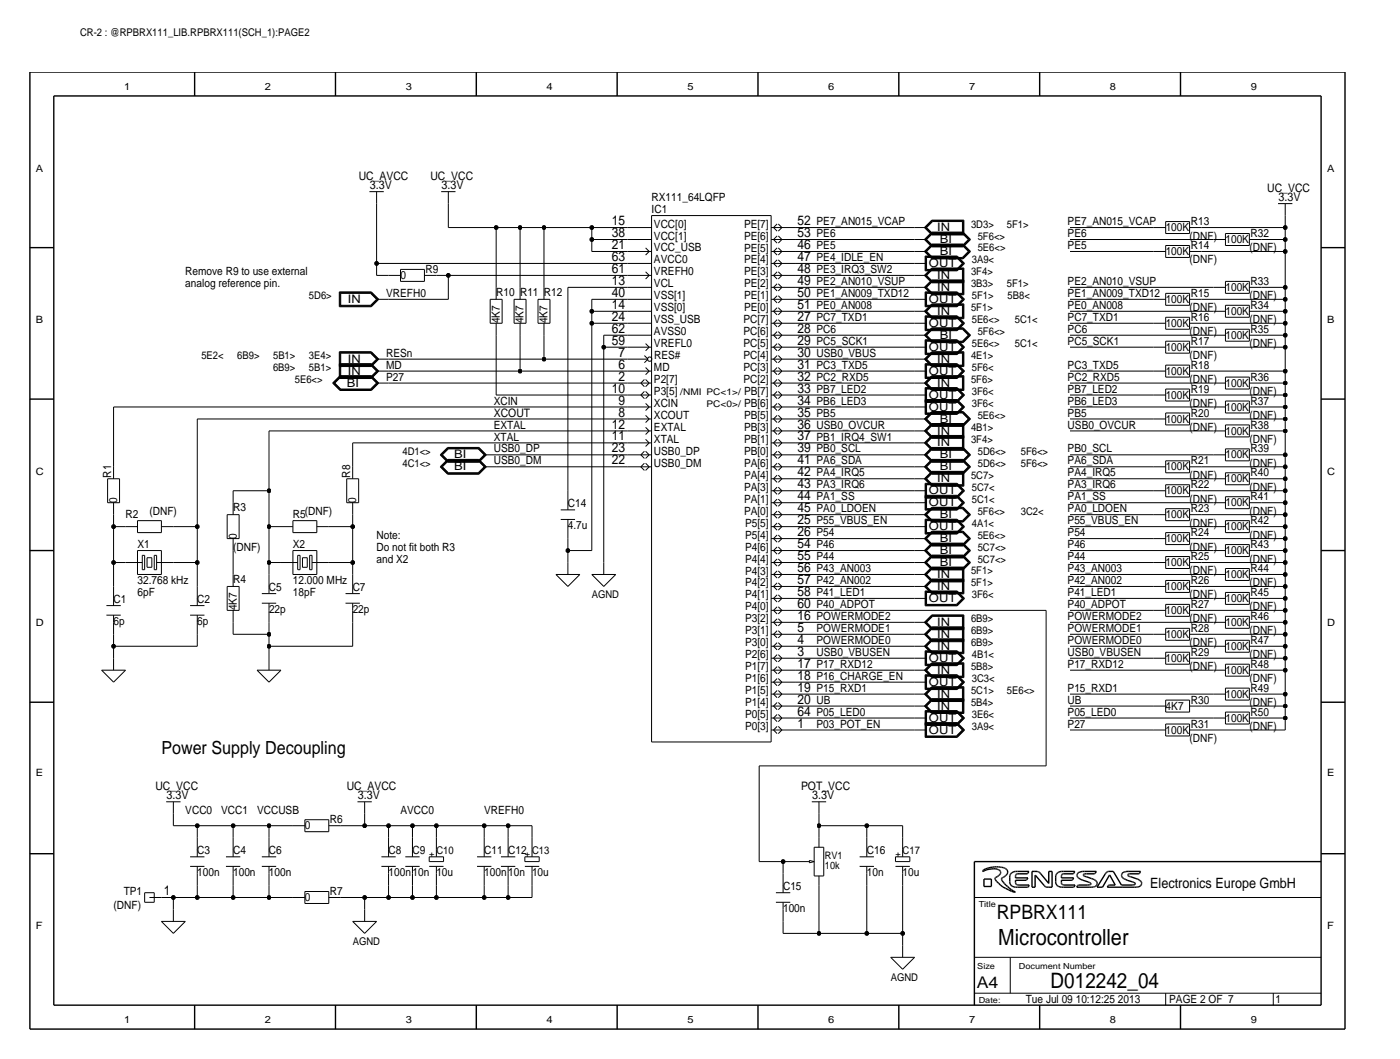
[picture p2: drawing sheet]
<svg xmlns="http://www.w3.org/2000/svg" width="297mm" height="225mm" viewBox="0 0 297 225" stroke-linecap="round" stroke-linejoin="round" font-family="sans-serif">
<defs><g id="words">
<text font-size="4.7" x="212.1" y="200.7">Microcontroller</text>
<text font-size="4.5" x="223.2" y="209.9">D012242_04</text>
<text font-size="4.2" x="211.8" y="195.1">RPBRX111</text>
<text font-size="3.8" x="34.3" y="160.1">Power Supply Decoupling</text>
<text font-size="3.4" x="207.5" y="209.9">A4</text>
<text font-size="3" x="244.3" y="188.5">Electronics Europe GmbH</text>
<g font-size="2.9">
<text x="130" y="47.8">15</text>
<text x="169.4" y="47.8">52</text>
<text x="130" y="50.3">38</text>
<text x="130" y="52.9">21</text>
<text x="169.4" y="52.9">46</text>
<text x="169.4" y="50.3">53</text>
<text x="130" y="55.4">63</text>
<text x="130" y="58">61</text>
<text x="169.4" y="58">48</text>
<text x="169.4" y="55.4">47</text>
<text x="130" y="60.5">13</text>
<text x="130" y="65.6">14</text>
<text x="130" y="63">40</text>
<text x="169.4" y="65.6">51</text>
<text x="169.4" y="63">50</text>
<text x="169.4" y="60.5">49</text>
<text x="130" y="70.7">62</text>
<text x="130" y="68.1">24</text>
<text x="169.4" y="70.7">28</text>
<text x="169.4" y="68.1">27</text>
<text x="130" y="73.2">59</text>
<text x="131.4" y="75.7">7</text>
<text x="169.4" y="75.7">30</text>
<text x="169.4" y="73.2">29</text>
<text x="130" y="83.4">10</text>
<text x="131.4" y="78.3">6</text>
<text x="131.4" y="80.8">2</text>
<text x="169.4" y="83.4">33</text>
<text x="169.4" y="80.8">32</text>
<text x="169.4" y="78.3">31</text>
<text x="131.4" y="85.9">9</text>
<text x="131.4" y="88.4">8</text>
<text x="169.4" y="88.4">35</text>
<text x="169.4" y="85.9">34</text>
<text x="130" y="91">12</text>
<text x="130" y="93.5">11</text>
<text x="169.4" y="93.5">37</text>
<text x="169.4" y="91">36</text>
<text x="130" y="98.6">22</text>
<text x="130" y="96.1">23</text>
<text x="169.4" y="101.1">42</text>
<text x="169.4" y="98.6">41</text>
<text x="169.4" y="96.1">39</text>
<text x="169.4" y="106.2">44</text>
<text x="169.4" y="103.7">43</text>
<text x="169.4" y="113.8">26</text>
<text x="169.4" y="111.3">25</text>
<text x="169.4" y="108.8">45</text>
<text x="169.4" y="118.9">55</text>
<text x="169.4" y="116.4">54</text>
<text x="169.4" y="124">57</text>
<text x="169.4" y="121.5">56</text>
<text x="169.4" y="131.6">16</text>
<text x="169.4" y="129.1">60</text>
<text x="169.4" y="126.5">58</text>
<text x="169.4" y="136.7">4</text>
<text x="169.4" y="134.2">5</text>
<text x="169.4" y="141.8">17</text>
<text x="169.4" y="139.2">3</text>
<text x="169.4" y="149.4">20</text>
<text x="169.4" y="146.9">19</text>
<text x="169.4" y="144.3">18</text>
<text x="169.4" y="154.5">1</text>
<text x="169.4" y="151.9">64</text>
<text x="34.8" y="190">1</text>
</g>
<g font-size="2.6">
<text x="78.6" y="40.2">3.3V</text>
<text x="93.8" y="40.2">3.3V</text>
<text x="271.6" y="42.7">3.3V</text>
<text x="35.4" y="169.7">3.3V</text>
<text x="76" y="169.7">3.3V</text>
<text x="172.6" y="169.7">3.3V</text>
</g>
<g font-size="2.5">
<text x="76.2" y="38.2">UC_AVCC</text>
<text x="91.4" y="38.2">UC_VCC</text>
<text x="269.2" y="40.7">UC_VCC</text>
<text x="199.1" y="49.1">IN</text>
<text x="199.6" y="51.6">BI</text>
<text x="197.4" y="56.7">OUT</text>
<text x="199.1" y="59.2">IN</text>
<text x="199.6" y="54.2">BI</text>
<text x="73.9" y="64.3">IN</text>
<text x="197.4" y="64.3">OUT</text>
<text x="199.1" y="61.8">IN</text>
<text x="197.4" y="69.4">OUT</text>
<text x="199.1" y="66.9">IN</text>
<text x="199.6" y="71.9">BI</text>
<text x="73.9" y="77">IN</text>
<text x="197.4" y="74.5">OUT</text>
<text x="199.1" y="77">IN</text>
<text x="73.7" y="82.1">BI</text>
<text x="73.9" y="79.6">IN</text>
<text x="197.4" y="79.6">OUT</text>
<text x="199.1" y="82.1">IN</text>
<text x="104.9" y="88.4">XCOUT</text>
<text x="197.4" y="87.2">OUT</text>
<text x="197.4" y="84.6">OUT</text>
<text x="199.6" y="89.7">BI</text>
<text x="199.1" y="94.8">IN</text>
<text x="199.1" y="92.3">IN</text>
<text x="96.5" y="99.9">BI</text>
<text x="96.5" y="97.3">BI</text>
<text x="199.6" y="99.9">BI</text>
<text x="199.6" y="97.3">BI</text>
<text x="197.4" y="107.5">OUT</text>
<text x="197.4" y="105">OUT</text>
<text x="199.1" y="102.4">IN</text>
<text x="197.4" y="112.6">OUT</text>
<text x="199.6" y="110">BI</text>
<text x="199.6" y="117.7">BI</text>
<text x="199.6" y="115.1">BI</text>
<text x="199.1" y="125.3">IN</text>
<text x="199.1" y="122.7">IN</text>
<text x="199.6" y="120.2">BI</text>
<text x="197.4" y="127.8">OUT</text>
<text x="199.1" y="138">IN</text>
<text x="199.1" y="135.4">IN</text>
<text x="199.1" y="132.9">IN</text>
<text x="197.4" y="140.5">OUT</text>
<text x="199.1" y="143.1">IN</text>
<text x="197.4" y="145.6">OUT</text>
<text x="199.1" y="148.1">IN</text>
<text x="197.4" y="153.2">OUT</text>
<text x="197.4" y="155.8">OUT</text>
<text x="199.1" y="150.7">IN</text>
<text x="33" y="167.7">UC_VCC</text>
<text x="73.7" y="167.7">UC_AVCC</text>
<text x="170.2" y="167.7">POT_VCC</text>
</g>
<g font-size="2.4">
<text x="138.4" y="45.3">IC1</text>
<text x="138.4" y="42.7">RX111_64LQFP</text>
<text x="173.5" y="47.8">PE7_AN015_VCAP</text>
<text x="226.8" y="47.8">PE7_AN015_VCAP</text>
<text x="253" y="47.8">R13</text>
<text x="138.9" y="53.4">VCC_USB</text>
<text x="138.9" y="48.3">VCC[0]</text>
<text x="138.9" y="50.9">VCC[1]</text>
<text x="158.1" y="53.4">PE[5]</text>
<text x="158.1" y="50.9">PE[6]</text>
<text x="158.1" y="48.3">PE[7]</text>
<text x="173.5" y="50.3">PE6</text>
<text x="173.5" y="52.9">PE5</text>
<text x="226.8" y="50.3">PE6</text>
<text x="226.8" y="52.9">PE5</text>
<text x="247.7" y="49.1">100K</text>
<text x="252.7" y="50.9">(DNF)</text>
<text x="253" y="52.9">R14</text>
<text x="260.4" y="51.6">100K</text>
<text x="265.4" y="53.4">(DNF)</text>
<text x="265.7" y="50.3">R32</text>
<text x="39.4" y="58.5">Remove R9 to use external</text>
<text x="85.1" y="59.2">0</text>
<text x="90.4" y="58">R9</text>
<text x="138.9" y="55.9">AVCC0</text>
<text x="138.9" y="58.5">VREFH0</text>
<text x="158.1" y="58.5">PE[3]</text>
<text x="158.1" y="55.9">PE[4]</text>
<text x="173.5" y="58">PE3_IRQ3_SW2</text>
<text x="173.5" y="55.4">PE4_IDLE_EN</text>
<text x="247.6" y="54.2">100K</text>
<text x="252.7" y="55.9">(DNF)</text>
<text x="39.4" y="61">analog reference pin.</text>
<text x="82" y="63">VREFH0</text>
<text x="105.4" y="62.8">R10 R11 R12</text>
<text x="138.9" y="61">VCL</text>
<text x="138.9" y="63.6">VSS[1]</text>
<text x="158.1" y="63.6">PE[1]</text>
<text x="158.1" y="61">PE[2]</text>
<text x="173.5" y="65.6">PE0_AN008</text>
<text x="173.5" y="63">PE1_AN009_TXD12</text>
<text x="173.5" y="60.5">PE2_AN010_VSUP</text>
<text x="226.8" y="63">PE1_AN009_TXD12</text>
<text x="226.8" y="65.6">PE0_AN008</text>
<text x="226.8" y="60.5">PE2_AN010_VSUP</text>
<text x="247.6" y="64.3">100K</text>
<text x="253" y="63">R15</text>
<text x="260.3" y="61.8">100K</text>
<text x="265.4" y="63.6">(DNF)</text>
<text x="265.7" y="60.5">R33</text>
<text x="265.7" y="65.6">R34</text>
<text x="106.2" y="68.6" transform="rotate(-90 106.2 68.6)">4K7</text>
<text x="111.3" y="68.6" transform="rotate(-90 111.3 68.6)">4K7</text>
<text x="116.3" y="68.6" transform="rotate(-90 116.3 68.6)">4K7</text>
<text x="138.9" y="68.6">VSS_USB</text>
<text x="138.9" y="71.2">AVSS0</text>
<text x="138.9" y="66.1">VSS[0]</text>
<text x="158" y="71.2">PC[6]</text>
<text x="158" y="68.6">PC[7]</text>
<text x="158.1" y="66.1">PE[0]</text>
<text x="173.5" y="68.1">PC7_TXD1</text>
<text x="173.5" y="70.7">PC6</text>
<text x="226.8" y="70.7">PC6</text>
<text x="226.8" y="68.1">PC7_TXD1</text>
<text x="247.6" y="69.4">100K</text>
<text x="252.7" y="71.2">(DNF)</text>
<text x="252.7" y="66.1">(DNF)</text>
<text x="253" y="68.1">R16</text>
<text x="260.3" y="71.9">100K</text>
<text x="260.4" y="66.9">100K</text>
<text x="265.4" y="68.6">(DNF)</text>
<text x="265.7" y="70.7">R35</text>
<text x="82" y="75.7">RESn</text>
<text x="138.9" y="73.7">VREFL0</text>
<text x="139" y="76.3">RES#</text>
<text x="158" y="76.3">PC[4]</text>
<text x="158" y="73.7">PC[5]</text>
<text x="173.5" y="73.2">PC5_SCK1</text>
<text x="173.5" y="75.7">USB0_VBUS</text>
<text x="226.8" y="73.2">PC5_SCK1</text>
<text x="247.6" y="74.5">100K</text>
<text x="252.7" y="76.3">(DNF)</text>
<text x="253" y="73.2">R17</text>
<text x="265.4" y="73.7">(DNF)</text>
<text x="82" y="80.8">P27</text>
<text x="82" y="78.3">MD</text>
<text x="138.9" y="83.9">P3[5]</text>
<text x="138.9" y="81.3">P2[7]</text>
<text x="138.9" y="78.8">MD</text>
<text x="158" y="78.8">PC[3]</text>
<text x="158" y="81.3">PC[2]</text>
<text x="158.1" y="83.9">PB[7]</text>
<text x="173.5" y="83.4">PB7_LED2</text>
<text x="173.5" y="78.3">PC3_TXD5</text>
<text x="173.5" y="80.8">PC2_RXD5</text>
<text x="226.8" y="78.3">PC3_TXD5</text>
<text x="226.8" y="80.8">PC2_RXD5</text>
<text x="226.8" y="83.4">PB7_LED2</text>
<text x="247.6" y="79.6">100K</text>
<text x="252.7" y="81.3">(DNF)</text>
<text x="253" y="83.4">R19</text>
<text x="253" y="78.3">R18</text>
<text x="260.3" y="82.1">100K</text>
<text x="265.4" y="83.9">(DNF)</text>
<text x="265.7" y="80.8">R36</text>
<text x="104.9" y="85.9">XCIN</text>
<text x="138.9" y="89">XCOUT</text>
<text x="138.9" y="86.4">XCIN</text>
<text x="158.1" y="89">PB[5]</text>
<text x="158.1" y="86.4">PB[6]</text>
<text x="173.5" y="85.9">PB6_LED3</text>
<text x="173.5" y="88.4">PB5</text>
<text x="226.8" y="88.4">PB5</text>
<text x="226.8" y="85.9">PB6_LED3</text>
<text x="247.6" y="84.6">100K</text>
<text x="247.6" y="89.7">100K</text>
<text x="252.7" y="86.4">(DNF)</text>
<text x="253" y="88.4">R20</text>
<text x="260.3" y="87.2">100K</text>
<text x="265.4" y="89">(DNF)</text>
<text x="265.7" y="85.9">R37</text>
<text x="104.9" y="91">EXTAL</text>
<text x="104.9" y="93.5">XTAL</text>
<text x="138.9" y="91.5">EXTAL</text>
<text x="138.9" y="94">XTAL</text>
<text x="158.1" y="94">PB[1]</text>
<text x="158.1" y="91.5">PB[3]</text>
<text x="173.5" y="93.5">PB1_IRQ4_SW1</text>
<text x="173.5" y="91">USB0_OVCUR</text>
<text x="226.8" y="91">USB0_OVCUR</text>
<text x="252.7" y="91.5">(DNF)</text>
<text x="260.4" y="92.3">100K</text>
<text x="265.4" y="94">(DNF)</text>
<text x="265.7" y="91">R38</text>
<text x="23.6" y="101.4" transform="rotate(-90 23.6 101.4)">R1</text>
<text x="74.4" y="101.4" transform="rotate(-90 74.4 101.4)">R8</text>
<text x="104.9" y="96.1">USB0_DP</text>
<text x="104.9" y="98.6">USB0_DM</text>
<text x="138.9" y="96.6">USB0_DP</text>
<text x="138.9" y="99.1">USB0_DM</text>
<text x="158.1" y="99.1">PA[6]</text>
<text x="158.1" y="96.6">PB[0]</text>
<text x="158.1" y="101.7">PA[4]</text>
<text x="173.5" y="101.1">PA4_IRQ5</text>
<text x="173.5" y="96.1">PB0_SCL</text>
<text x="173.5" y="98.6">PA6_SDA</text>
<text x="226.8" y="98.6">PA6_SDA</text>
<text x="226.8" y="101.1">PA4_IRQ5</text>
<text x="226.8" y="96.1">PB0_SCL</text>
<text x="247.6" y="99.9">100K</text>
<text x="252.7" y="101.7">(DNF)</text>
<text x="253" y="98.6">R21</text>
<text x="260.4" y="97.3">100K</text>
<text x="265.4" y="99.1">(DNF)</text>
<text x="265.7" y="96.1">R39</text>
<text x="265.7" y="101.1">R40</text>
<text x="24.9" y="106.7" transform="rotate(-90 24.9 106.7)">0</text>
<text x="75.7" y="106.7" transform="rotate(-90 75.7 106.7)">0</text>
<text x="120.6" y="107.7">C14</text>
<text x="158.1" y="106.7">PA[1]</text>
<text x="158.1" y="104.2">PA[3]</text>
<text x="173.5" y="106.2">PA1_SS</text>
<text x="173.5" y="103.7">PA3_IRQ6</text>
<text x="226.8" y="103.7">PA3_IRQ6</text>
<text x="226.8" y="106.2">PA1_SS</text>
<text x="247.6" y="105">100K</text>
<text x="252.7" y="106.7">(DNF)</text>
<text x="253" y="103.7">R22</text>
<text x="260.3" y="107.5">100K</text>
<text x="260.4" y="102.4">100K</text>
<text x="265.4" y="104.2">(DNF)</text>
<text x="265.7" y="106.2">R41</text>
<text x="26.7" y="110">R2</text>
<text x="31.8" y="109.3">(DNF)</text>
<text x="49.5" y="108.5">R3</text>
<text x="62.2" y="110">R5</text>
<text x="64.8" y="109.3">(DNF)</text>
<text x="120.6" y="112.3">4.7u</text>
<text x="158.1" y="109.3">PA[0]</text>
<text x="158.3" y="111.8">P5[5]</text>
<text x="173.5" y="111.3">P55_VBUS_EN</text>
<text x="173.5" y="108.8">PA0_LDOEN</text>
<text x="173.5" y="113.8">P54</text>
<text x="226.8" y="111.3">P55_VBUS_EN</text>
<text x="226.8" y="108.8">PA0_LDOEN</text>
<text x="226.8" y="113.8">P54</text>
<text x="247.6" y="110">100K</text>
<text x="252.7" y="111.8">(DNF)</text>
<text x="253" y="113.8">R24</text>
<text x="253" y="108.8">R23</text>
<text x="260.4" y="112.6">100K</text>
<text x="265.4" y="109.3">(DNF)</text>
<text x="265.7" y="111.3">R42</text>
<text x="29.2" y="116.4">X1</text>
<text x="49.5" y="116.9">(DNF)</text>
<text x="50.3" y="114.4" transform="rotate(-90 50.3 114.4)">0</text>
<text x="62.2" y="116.4">X2</text>
<text x="80" y="114.3">Note:</text>
<text x="80" y="116.9">Do not fit both R3</text>
<text x="80" y="119.4">and X2</text>
<text x="158.3" y="119.4">P4[4]</text>
<text x="158.3" y="114.4">P5[4]</text>
<text x="158.3" y="116.9">P4[6]</text>
<text x="173.5" y="116.4">P46</text>
<text x="173.5" y="118.9">P44</text>
<text x="226.8" y="116.4">P46</text>
<text x="226.8" y="118.9">P44</text>
<text x="247.6" y="115.1">100K</text>
<text x="252.7" y="116.9">(DNF)</text>
<text x="253" y="118.9">R25</text>
<text x="260.3" y="117.7">100K</text>
<text x="265.4" y="119.4">(DNF)</text>
<text x="265.4" y="114.3">(DNF)</text>
<text x="265.7" y="116.4">R43</text>
<text x="29.2" y="124">32.768 kHz</text>
<text x="49.5" y="123.7">R4</text>
<text x="57.1" y="125.5">C5</text>
<text x="62.2" y="124">12.000 MHz</text>
<text x="74.9" y="125.5">C7</text>
<text x="158.3" y="124.5">P4[2]</text>
<text x="158.3" y="122">P4[3]</text>
<text x="173.5" y="124">P42_AN002</text>
<text x="173.5" y="121.5">P43_AN003</text>
<text x="226.8" y="124">P42_AN002</text>
<text x="226.8" y="121.5">P43_AN003</text>
<text x="247.6" y="120.2">100K</text>
<text x="247.6" y="125.3">100K</text>
<text x="252.7" y="122">(DNF)</text>
<text x="253" y="124">R26</text>
<text x="260.3" y="122.7">100K</text>
<text x="265.4" y="124.5">(DNF)</text>
<text x="265.7" y="121.5">R44</text>
<text x="24.1" y="128.1">C1</text>
<text x="29.2" y="126.5">6pF</text>
<text x="41.9" y="128.1">C2</text>
<text x="50.3" y="129.6" transform="rotate(-90 50.3 129.6)">4K7</text>
<text x="57.1" y="130.1">22p</text>
<text x="62.2" y="126.5">18pF</text>
<text x="74.9" y="130.1">22p</text>
<text x="158.3" y="127.1">P4[1]</text>
<text x="158.3" y="129.6">P4[0]</text>
<text x="173.5" y="131.6">POWERMODE2</text>
<text x="173.5" y="126.5">P41_LED1</text>
<text x="173.5" y="129.1">P40_ADPOT</text>
<text x="226.8" y="126.5">P41_LED1</text>
<text x="226.8" y="131.6">POWERMODE2</text>
<text x="226.8" y="129.1">P40_ADPOT</text>
<text x="247.6" y="130.3">100K</text>
<text x="252.7" y="127">(DNF)</text>
<text x="253" y="129.1">R27</text>
<text x="260.3" y="127.8">100K</text>
<text x="265.4" y="129.6">(DNF)</text>
<text x="265.7" y="126.5">R45</text>
<text x="265.7" y="131.6">R46</text>
<text x="24.1" y="132.6">6p</text>
<text x="41.9" y="132.6">6p</text>
<text x="158.3" y="132.1">P3[2]</text>
<text x="158.3" y="137.2">P3[0]</text>
<text x="158.3" y="134.7">P3[1]</text>
<text x="173.5" y="134.2">POWERMODE1</text>
<text x="173.5" y="136.7">POWERMODE0</text>
<text x="226.8" y="134.2">POWERMODE1</text>
<text x="226.8" y="136.7">POWERMODE0</text>
<text x="247.6" y="135.4">100K</text>
<text x="252.7" y="137.2">(DNF)</text>
<text x="252.7" y="132.1">(DNF)</text>
<text x="253" y="134.2">R28</text>
<text x="260.4" y="132.9">100K</text>
<text x="260.4" y="138">100K</text>
<text x="265.4" y="134.7">(DNF)</text>
<text x="265.7" y="136.7">R47</text>
<text x="158.3" y="139.8">P2[6]</text>
<text x="158.3" y="142.3">P1[7]</text>
<text x="173.5" y="141.8">P17_RXD12</text>
<text x="173.5" y="139.2">USB0_VBUSEN</text>
<text x="226.8" y="139.2">USB0_VBUSEN</text>
<text x="226.8" y="141.8">P17_RXD12</text>
<text x="247.6" y="140.5">100K</text>
<text x="252.7" y="142.3">(DNF)</text>
<text x="253" y="139.2">R29</text>
<text x="260.4" y="143">100K</text>
<text x="265.4" y="139.7">(DNF)</text>
<text x="265.7" y="141.8">R48</text>
<text x="158.3" y="149.9">P1[4]</text>
<text x="158.3" y="147.4">P1[5]</text>
<text x="158.3" y="144.8">P1[6]</text>
<text x="173.5" y="149.4">UB</text>
<text x="173.5" y="146.9">P15_RXD1</text>
<text x="173.5" y="144.3">P16_CHARGE_EN</text>
<text x="226.8" y="149.4">UB</text>
<text x="226.8" y="146.9">P15_RXD1</text>
<text x="253" y="149.4">R30</text>
<text x="260.4" y="148.1">100K</text>
<text x="265.4" y="144.8">(DNF)</text>
<text x="265.4" y="149.9">(DNF)</text>
<text x="265.7" y="146.9">R49</text>
<text x="158.3" y="152.5">P0[5]</text>
<text x="158.3" y="155">P0[3]</text>
<text x="173.5" y="151.9">P05_LED0</text>
<text x="173.5" y="154.5">P03_POT_EN</text>
<text x="226.8" y="154.5">P27</text>
<text x="226.8" y="151.9">P05_LED0</text>
<text x="247.6" y="150.7">4K7</text>
<text x="247.6" y="155.7">100K</text>
<text x="253" y="154.5">R31</text>
<text x="260.3" y="153.2">100K</text>
<text x="265.4" y="155">(DNF)</text>
<text x="265.7" y="151.9">R50</text>
<text x="252.7" y="157.5">(DNF)</text>
<text x="39.4" y="172.8">VCC0</text>
<text x="47" y="172.8">VCC1</text>
<text x="54.6" y="172.8">VCCUSB</text>
<text x="85.1" y="172.8">AVCC0</text>
<text x="102.9" y="172.8">VREFH0</text>
<text x="64.8" y="176.1">0</text>
<text x="70.1" y="174.8">R6</text>
<text x="41.9" y="181.4">C3</text>
<text x="41.9" y="186">100n</text>
<text x="49.5" y="181.4">C4</text>
<text x="49.5" y="186">100n</text>
<text x="57.1" y="181.4">C6</text>
<text x="57.1" y="186">100n</text>
<text x="82.5" y="181.4">C8</text>
<text x="82.5" y="186">100n10n 10u</text>
<text x="87.6" y="181.4">C9</text>
<text x="102.9" y="186">100n10n 10u</text>
<text x="102.9" y="181.4">C11 C12 C13</text>
<text x="184.2" y="181.4">C16</text>
<text x="184.2" y="186">10n</text>
<text x="191.8" y="186">10u</text>
<text x="26.3" y="190">TP1</text>
<text x="64.8" y="191.3">0</text>
<text x="70.1" y="190">R7</text>
<text x="166.4" y="189">C15</text>
<text x="24.1" y="193.1">(DNF)</text>
<text x="166.4" y="193.6">100n</text>
<text x="217.9" y="212.9">Tue Jul 09 10:12:25 2013</text>
<text x="248.4" y="212.9">PAGE 2 OF 7</text>
<text x="271" y="212.9">1</text>
</g>
<g font-size="2.3">
<text x="17" y="7.7">CR-2 : @RPBRX111_LIB.RPBRX111(SCH_1):PAGE2</text>
<text x="206.3" y="48.3">3D3&gt;</text>
<text x="207.7" y="53.4">5E6&lt;&gt;</text>
<text x="207.7" y="50.9">5F6&lt;&gt;</text>
<text x="213.9" y="48.3">5F1&gt;</text>
<text x="206.3" y="58.5">3F4&gt;</text>
<text x="206.5" y="55.9">3A9&lt;</text>
<text x="65.6" y="63.6">5D6&gt;</text>
<text x="206.3" y="61">3B3&gt;</text>
<text x="206.5" y="63.6">5F1&gt;</text>
<text x="213.9" y="61">5F1&gt;</text>
<text x="214.1" y="63.6">5B8&lt;</text>
<text x="206.3" y="66.1">5F1&gt;</text>
<text x="206.5" y="68.6">5E6&lt;&gt;</text>
<text x="207.7" y="71.2">5F6&lt;&gt;</text>
<text x="215.6" y="68.6">5C1&lt;</text>
<text x="42.8" y="76.3">5E2&lt;</text>
<text x="50.4" y="76.3">6B9&gt;</text>
<text x="58" y="76.3">5B1&gt;</text>
<text x="65.6" y="76.3">3E4&gt;</text>
<text x="206.3" y="76.3">4E1&gt;</text>
<text x="206.5" y="73.7">5E6&lt;&gt;</text>
<text x="215.6" y="73.7">5C1&lt;</text>
<text x="58" y="78.8">6B9&gt;</text>
<text x="62.6" y="81.3">5E6&lt;&gt;</text>
<text x="65.6" y="78.8">5B1&gt;</text>
<text x="206.3" y="81.3">5F6&gt;</text>
<text x="206.5" y="83.9">3F6&lt;</text>
<text x="206.5" y="78.8">5F6&lt;</text>
<text x="206.5" y="86.4">3F6&lt;</text>
<text x="207.7" y="88.9">5E6&lt;&gt;</text>
<text x="206.3" y="94">3F4&gt;</text>
<text x="206.3" y="91.5">4B1&gt;</text>
<text x="85.5" y="99.1">4C1&lt;&gt;</text>
<text x="85.5" y="96.6">4D1&lt;&gt;</text>
<text x="206.3" y="101.7">5C7&gt;</text>
<text x="207.7" y="96.6">5D6&lt;&gt;</text>
<text x="207.7" y="99.1">5D6&lt;&gt;</text>
<text x="216.9" y="96.6">5F6&lt;&gt;</text>
<text x="216.9" y="99.1">5F6&lt;&gt;</text>
<text x="206.5" y="106.7">5C1&lt;</text>
<text x="206.5" y="104.2">5C7&lt;</text>
<text x="206.5" y="111.8">4A1&lt;</text>
<text x="207.7" y="109.3">5F6&lt;&gt;</text>
<text x="216.9" y="109.3">3C2&lt;</text>
<text x="207.7" y="116.9">5C7&lt;&gt;</text>
<text x="207.7" y="119.4">5C7&lt;&gt;</text>
<text x="207.7" y="114.3">5E6&lt;&gt;</text>
<text x="206.3" y="124.5">5F1&gt;</text>
<text x="206.3" y="122">5F1&gt;</text>
<text x="125.7" y="127.1">AGND</text>
<text x="206.5" y="127">3F6&lt;</text>
<text x="206.3" y="132.1">6B9&gt;</text>
<text x="206.3" y="134.7">6B9&gt;</text>
<text x="206.3" y="137.2">6B9&gt;</text>
<text x="206.3" y="142.3">5B8&gt;</text>
<text x="206.5" y="139.8">4B1&lt;</text>
<text x="206.3" y="147.4">5C1&gt;</text>
<text x="206.3" y="149.9">5B4&gt;</text>
<text x="206.5" y="144.8">3C3&lt;</text>
<text x="213.9" y="147.4">5E6&lt;&gt;</text>
<text x="206.5" y="152.5">3E6&lt;</text>
<text x="206.5" y="155">3A9&lt;</text>
<text x="92.7" y="181.4">C10</text>
<text x="191.8" y="181.4">C17</text>
<text x="74.9" y="200.7">AGND</text>
<text x="189.2" y="208.3">AGND</text>
</g>
<g font-size="2.2">
<text x="175.3" y="184.5">10k</text>
<text x="175.3" y="182.4">RV1</text>
</g>
<g font-size="2.1">
<text x="26.4" y="19.1">1</text>
<text x="56.3" y="19.1">2</text>
<text x="86.2" y="19.1">3</text>
<text x="116.1" y="19.1">4</text>
<text x="146.1" y="19.1">5</text>
<text x="176" y="19.1">6</text>
<text x="205.9" y="19.1">7</text>
<text x="235.8" y="19.1">8</text>
<text x="265.7" y="19.1">9</text>
<text x="7.6" y="36.5">A</text>
<text x="281.9" y="36.5">A</text>
<text x="7.6" y="68.7">B</text>
<text x="281.9" y="68.7">B</text>
<text x="7.6" y="100.8">C</text>
<text x="281.9" y="100.8">C</text>
<text x="7.6" y="133">D</text>
<text x="281.9" y="133">D</text>
<text x="7.6" y="164.7">E</text>
<text x="281.9" y="164.7">E</text>
<text x="7.6" y="197.3">F</text>
<text x="281.9" y="197.3">F</text>
<text x="26.4" y="217.2">1</text>
<text x="56.3" y="217.2">2</text>
<text x="86.2" y="217.2">3</text>
<text x="116.1" y="217.2">4</text>
<text x="146.1" y="217.2">5</text>
<text x="176" y="217.2">6</text>
<text x="205.9" y="217.2">7</text>
<text x="235.8" y="217.2">8</text>
<text x="265.7" y="217.2">9</text>
</g>
<g font-size="2">
<text x="144.5" y="83.9">/NMI PC&lt;1&gt;/</text>
<text x="150.1" y="86.4">PC&lt;0&gt;/</text>
</g>
<g font-size="1.8">
<text x="91.2" y="181.9">+</text>
<text x="111.5" y="181.9">+</text>
<text x="190.2" y="181.9">+</text>
<text x="207.9" y="192.6">Title</text>
<text x="207.6" y="205.7">Size</text>
<text x="216.5" y="205.7">Document Number</text>
<text x="207.9" y="212.9">Date:</text>
</g>
</g></defs>
<!-- layer: Nets -->
<g fill="none" stroke="#000" stroke-width=".21">
<path d="M80 58.5h2.5zM80 55.9v2.6zM80 55.9h53.3zM80 43.2v12.7zM92.7 58.5h2.5zM95.2 48.3h10.2zM95.2 43.2v5.1zM95.2 58.5v5.1zM95.2 58.5h38.1zM105.4 48.3h5.1zM105.4 48.3v12.7zM110.5 48.3h5.1z"/>
<path d="M110.5 48.3v12.7zM115.6 48.3h10.1zM115.6 48.3v12.7zM125.7 53.4h7.6zM125.7 50.9v2.5zM125.7 48.3v2.6zM125.7 50.9h7.6zM125.7 48.3h7.6zM168.9 55.9h25.4zM168.9 48.3h25.4zM168.9 58.5h25.4zM168.9 50.9h25.4z"/>
<path d="M168.9 53.4h25.4zM227.3 53.4h17.8zM227.3 48.3h17.8zM227.3 50.9h30.5zM255.3 53.4h17.7zM255.3 48.3h17.7zM268 50.9h5zM273 53.4v7.6zM273 50.9v2.5zM273 48.3v2.6zM273 45.8v2.5zM82.5 63.6h12.7z"/>
<path d="M82.5 76.3h33.1zM82.5 78.8h28zM105.4 71.2v12.7zM110.5 71.2v7.6zM110.5 78.8h22.8zM115.6 76.3h17.7zM115.6 71.2v5.1zM120.6 61v43.2zM120.6 61h12.7zM125.7 63.6v2.5zM125.7 66.1v2.5zM125.7 68.6v48.3z"/>
<path d="M125.7 63.6h7.6zM125.7 66.1h7.6zM125.7 68.6h7.6zM128.3 71.2h5zM128.3 71.2v2.5zM128.3 73.7h5.1zM128.3 73.7v45.7zM168.9 68.6h25.4zM168.9 78.8h25.4zM168.9 76.3h25.4zM168.9 73.7h25.4zM168.9 71.2h25.4z"/>
<path d="M168.9 66.1h25.4zM168.9 63.6h25.4zM168.9 61h25.4zM227.3 78.8h17.8zM227.3 63.6h17.8zM227.3 68.6h17.8zM227.3 73.7h17.8zM227.3 71.2h30.5zM227.3 66.1h30.5zM227.3 61h30.5zM255.3 78.8h17.7zM255.3 73.7h17.7z"/>
<path d="M255.3 68.6h17.7zM255.3 63.6h17.7zM268 71.2h5zM268 66.1h5zM268 61h5zM273 78.8v2.5zM273 73.7v5.1zM273 71.2v2.5zM273 68.6v2.6zM273 66.1v2.5zM273 63.6v2.5zM273 61v2.6z"/>
<path d="M24.1 86.4v12.7zM24.1 86.4h109.2zM41.9 89h91.4zM41.9 89v22.8zM57.1 91.5v12.7zM57.1 91.5h76.2zM74.9 94h58.4zM74.9 94v5.1zM82.5 81.3h50.8zM105.4 83.9h28zM105.4 96.6h28zM105.4 99.1h28z"/>
<path d="M168.9 94h25.4zM168.9 89h25.4zM168.9 99.1h25.4zM168.9 96.6h25.4zM168.9 91.5h25.4zM168.9 86.4h25.4zM168.9 83.9h25.4zM168.9 81.3h25.4zM227.3 89h17.8zM227.3 99.1h17.8zM227.3 83.9h17.8zM227.3 96.6h30.5z"/>
<path d="M227.3 91.5h30.5zM227.3 86.4h30.5zM227.3 81.3h30.5zM255.3 99.1h17.7zM255.3 89h17.7zM255.3 83.9h17.7zM268 96.6h5zM268 91.5h5zM268 86.4h5zM268 81.3h5zM273 99.1v2.6zM273 96.6v2.5z"/>
<path d="M273 91.5v5.1zM273 89v2.5zM273 86.4v2.6zM273 83.9v2.5zM273 81.3v2.6zM24.1 109.3v2.5zM24.1 111.8v7.6zM24.1 119.4v5.1zM24.1 111.8h2.6zM24.1 119.4h2.6zM36.8 119.4h5.1zM36.8 111.8h5.1z"/>
<path d="M41.9 111.8v7.6zM41.9 119.4v5.1zM49.5 116.9v5.1zM49.5 104.2h7.6zM49.5 104.2v2.5zM57.1 111.8h2.6zM57.1 119.4h2.6zM57.1 104.2v7.6zM57.1 111.8v7.6zM57.1 119.4v2.6zM69.8 119.4h5.1zM69.8 111.8h5.1z"/>
<path d="M74.9 109.3v2.5zM74.9 111.8v7.6zM74.9 119.4v2.6zM120.6 116.9h5.1zM120.6 114.4v2.5zM120.6 116.9v2.5zM168.9 116.9h25.4zM168.9 114.4h25.4zM168.9 111.8h25.4zM168.9 101.7h25.4zM168.9 104.2h25.4zM168.9 106.7h25.4z"/>
<path d="M168.9 119.4h25.4zM168.9 109.3h25.4zM227.3 114.4h17.8zM227.3 119.4h17.8zM227.3 109.3h17.8zM227.3 104.2h17.8zM227.3 111.8h30.5zM227.3 116.9h30.5zM227.3 106.7h30.5zM227.3 101.7h30.5zM255.3 119.4h17.7zM255.3 114.4h17.7z"/>
<path d="M255.3 109.3h17.7zM255.3 104.2h17.7zM268 116.9h5zM268 111.8h5zM268 106.7h5zM268 101.7h5zM273 119.4v2.6zM273 116.9v2.5zM273 114.4v2.5zM273 111.8v2.6zM273 109.3v2.5zM273 106.7v2.6z"/>
<path d="M273 104.2v2.5zM273 101.7v2.5zM24.1 134.7v2.5zM24.1 137.2v2.6zM24.1 137.2h17.8zM41.9 134.7v2.5zM49.5 132.1v2.6zM49.5 134.7h7.6zM57.1 137.2h17.8zM57.1 132.1v2.6zM57.1 134.7v2.5zM57.1 137.2v2.6z"/>
<path d="M74.9 132.1v5.1zM168.9 127.1h25.4zM168.9 134.7h25.4zM168.9 122h25.4zM168.9 124.5h25.4zM168.9 132.1h25.4zM168.9 137.2h25.4zM168.9 139.8h25.4zM168.9 129.6h53.4zM222.2 129.6v33zM227.3 139.8h17.8zM227.3 134.7h17.8z"/>
<path d="M227.3 129.6h17.8zM227.3 124.5h17.8zM227.3 132.1h30.5zM227.3 127.1h30.5zM227.3 122h30.5zM227.3 137.2h30.5zM255.3 139.8h17.7zM255.3 134.7h17.7zM255.3 129.6h17.7zM255.3 124.5h17.7zM268 137.2h5zM268 132.1h5z"/>
<path d="M268 127.1h5zM268 122h5zM273 139.8v2.5zM273 137.2v2.6zM273 134.7v2.5zM273 132.1v2.6zM273 129.6v2.5zM273 127.1v2.5zM273 124.5v2.6zM273 122v2.5zM168.9 142.3h25.4zM168.9 152.5h25.4z"/>
<path d="M168.9 147.4h25.4zM168.9 144.8h25.4zM168.9 155h25.4zM168.9 149.9h25.4zM227.3 149.9h17.8zM227.3 152.5h30.5zM227.3 142.3h30.5zM227.3 147.4h30.5zM227.3 155h17.8zM255.3 155h17.7zM255.3 149.9h17.7zM268 152.5h5z"/>
<path d="M268 147.4h5zM268 142.3h5zM273 152.5v2.5zM273 149.9v2.6zM273 147.4v2.5zM273 142.3v5.1zM36.8 175.3h5.1zM36.8 172.8v2.5zM41.9 175.3h7.6zM41.9 175.3v2.6zM49.5 175.3h7.6zM49.5 175.3v2.6z"/>
<path d="M57.1 175.3h5.1zM57.1 175.3v2.6zM72.4 175.3h5.1zM77.5 175.3h5.1zM77.5 172.8v2.5zM82.5 175.3h5.1zM82.5 175.3v2.6zM87.6 175.3h5.1zM87.6 175.3v2.6zM92.7 175.3h10.2zM92.7 175.3v2.6zM102.9 175.3h5z"/>
<path d="M102.9 175.3v2.6zM107.9 175.3h5.1zM107.9 175.3v2.6zM113 175.3v2.6zM161.3 162.6v20.3zM161.3 162.6h60.9zM174 175.3h10.1zM174 172.8v2.5zM174 175.3v2.6zM184.1 175.3h7.7zM184.1 175.3v2.6zM191.8 175.3v2.6z"/>
<path d="M34.3 190.6h2.5zM36.8 190.6h5.1zM36.8 190.6v2.5zM41.9 190.6h7.6zM41.9 188v2.6zM49.5 190.6h7.6zM49.5 188v2.6zM57.1 190.6h5.1zM57.1 188v2.6zM72.4 190.6h5.1zM77.5 190.6h5.1zM77.5 190.6v2.5z"/>
<path d="M82.5 190.6h5.1zM82.5 188v2.6zM87.6 190.6h5.1zM87.6 188v2.6zM92.7 190.6h10.2zM92.7 188v2.6zM102.9 190.6h5.1zM102.9 188v2.6zM107.9 190.6h5.1zM107.9 188v2.6zM113 188v2.6zM161.3 182.9h5.1z"/>
<path d="M166.4 195.6v2.6zM166.4 198.2h7.6zM166.4 182.9h5.1zM166.4 182.9v2.6zM174 188v10.2zM174 198.2h10.1zM184.1 188v10.2zM184.1 198.2h7.7zM191.8 188v10.2zM191.8 198.2v2.5z"/>
</g>
<g fill="#000" stroke="#000" stroke-width=".21">
<circle cx="80" cy="55.9" r=".41"/>
<circle cx="95.2" cy="58.5" r=".41"/>
<circle cx="105.4" cy="48.3" r=".41"/>
<circle cx="110.5" cy="48.3" r=".41"/>
<circle cx="115.6" cy="48.3" r=".41"/>
<circle cx="125.7" cy="48.3" r=".41"/>
<circle cx="125.7" cy="50.9" r=".41"/>
<circle cx="273" cy="50.9" r=".41"/>
<circle cx="273" cy="48.3" r=".41"/>
<circle cx="273" cy="53.4" r=".41"/>
<circle cx="110.5" cy="78.8" r=".41"/>
<circle cx="115.6" cy="76.3" r=".41"/>
<circle cx="125.7" cy="66.1" r=".41"/>
<circle cx="125.7" cy="68.6" r=".41"/>
<circle cx="128.3" cy="73.7" r=".41"/>
<circle cx="273" cy="71.2" r=".41"/>
<circle cx="273" cy="63.6" r=".41"/>
<circle cx="273" cy="73.7" r=".41"/>
<circle cx="273" cy="68.6" r=".41"/>
<circle cx="273" cy="61" r=".41"/>
<circle cx="273" cy="66.1" r=".41"/>
<circle cx="273" cy="78.8" r=".41"/>
<circle cx="273" cy="96.6" r=".41"/>
<circle cx="273" cy="86.4" r=".41"/>
<circle cx="273" cy="99.1" r=".41"/>
<circle cx="273" cy="81.3" r=".41"/>
<circle cx="273" cy="89" r=".41"/>
<circle cx="273" cy="83.9" r=".41"/>
<circle cx="273" cy="91.5" r=".41"/>
<circle cx="24.1" cy="111.8" r=".41"/>
<circle cx="24.1" cy="119.4" r=".41"/>
<circle cx="41.9" cy="111.8" r=".41"/>
<circle cx="41.9" cy="119.4" r=".41"/>
<circle cx="57.1" cy="104.2" r=".41"/>
<circle cx="57.1" cy="111.8" r=".41"/>
<circle cx="57.1" cy="119.4" r=".41"/>
<circle cx="74.9" cy="111.8" r=".41"/>
<circle cx="74.9" cy="119.4" r=".41"/>
<circle cx="120.6" cy="116.9" r=".41"/>
<circle cx="273" cy="116.9" r=".41"/>
<circle cx="273" cy="119.4" r=".41"/>
<circle cx="273" cy="109.3" r=".41"/>
<circle cx="273" cy="106.7" r=".41"/>
<circle cx="273" cy="111.8" r=".41"/>
<circle cx="273" cy="104.2" r=".41"/>
<circle cx="273" cy="114.4" r=".41"/>
<circle cx="273" cy="101.7" r=".41"/>
<circle cx="24.1" cy="137.2" r=".41"/>
<circle cx="57.1" cy="137.2" r=".41"/>
<circle cx="57.1" cy="134.7" r=".41"/>
<circle cx="273" cy="122" r=".41"/>
<circle cx="273" cy="124.5" r=".41"/>
<circle cx="273" cy="127.1" r=".41"/>
<circle cx="273" cy="134.7" r=".41"/>
<circle cx="273" cy="139.8" r=".41"/>
<circle cx="273" cy="137.2" r=".41"/>
<circle cx="273" cy="132.1" r=".41"/>
<circle cx="273" cy="129.6" r=".41"/>
<circle cx="273" cy="147.4" r=".41"/>
<circle cx="273" cy="152.5" r=".41"/>
<circle cx="273" cy="149.9" r=".41"/>
<circle cx="273" cy="142.3" r=".41"/>
<circle cx="41.9" cy="175.3" r=".41"/>
<circle cx="49.5" cy="175.3" r=".41"/>
<circle cx="57.1" cy="175.3" r=".41"/>
<circle cx="77.5" cy="175.3" r=".41"/>
<circle cx="82.5" cy="175.3" r=".41"/>
<circle cx="87.6" cy="175.3" r=".41"/>
<circle cx="92.7" cy="175.3" r=".41"/>
<circle cx="102.9" cy="175.3" r=".41"/>
<circle cx="107.9" cy="175.3" r=".41"/>
<circle cx="174" cy="175.3" r=".41"/>
<circle cx="184.1" cy="175.3" r=".41"/>
<circle cx="36.8" cy="190.6" r=".41"/>
<circle cx="41.9" cy="190.6" r=".41"/>
<circle cx="49.5" cy="190.6" r=".41"/>
<circle cx="57.1" cy="190.6" r=".41"/>
<circle cx="77.5" cy="190.6" r=".41"/>
<circle cx="82.5" cy="190.6" r=".41"/>
<circle cx="87.6" cy="190.6" r=".41"/>
<circle cx="92.7" cy="190.6" r=".41"/>
<circle cx="102.9" cy="190.6" r=".41"/>
<circle cx="107.9" cy="190.6" r=".41"/>
<circle cx="166.4" cy="182.9" r=".41"/>
<circle cx="174" cy="198.2" r=".41"/>
<circle cx="184.1" cy="198.2" r=".41"/>
<circle cx="191.8" cy="198.2" r=".41"/>
</g>
<!-- layer: Components -->
<g fill="none" stroke="#000" stroke-width=".21">
<path d="M78.5 40.7h3zM80 40.7v2.5zM82.5 58.5h2.6zM85.1 57.2v2.5zM85.1 57.2h5.1zM85.1 59.7h5.1zM90.2 58.5h2.5zM90.2 57.2v2.5zM93.7 40.7h3.1zM95.2 40.7v2.5zM133.3 55.9h5.1zM133.3 48.3h5.1z"/>
<path d="M133.3 50.9h5.1zM133.3 53.4h5.1zM133.3 58.5h5.1zM137.2 52.6l.7 .8zM137.2 57.7l.7 .8zM137.9 53.4l-.7 .8zM137.9 58.5l-.7 .7zM138.4 45.8h25.4zM138.4 45.8v111.7zM163.8 45.8v111.7zM163.8 58.5h5.1zM163.8 55.9h5.1z"/>
<path d="M163.8 53.4h5.1zM163.8 50.9h5.1zM163.8 48.3h5.1zM164.3 58.5l.8 .7zM164.3 58.5l.8-.8zM164.3 55.9l.8 .8zM164.3 55.9l.8-.7zM164.3 53.4l.8 .8zM164.3 53.4l.8-.8zM164.3 50.9l.8 .7zM164.3 50.9l.8-.8zM164.3 48.3l.8 .8z"/>
<path d="M164.3 48.3l.8-.8zM165.4 57.7l.7 .8zM165.4 55.2l.7 .7zM165.4 52.6l.7 .8zM165.4 50.1l.7 .8zM165.4 47.5l.7 .8zM166.1 58.5l-.7 .7zM166.1 55.9l-.7 .8zM166.1 53.4l-.7 .8zM166.1 50.9l-.7 .7zM166.1 48.3l-.7 .8zM194.3 50.9h2.5z"/>
<path d="M194.3 58.5h2.5zM194.3 48.3h2.5zM194.3 53.4h2.5zM194.3 55.9h2.5zM196.4 50.9l1.6-1.6zM196.4 58.5l1.6-1.6zM196.4 48.3l1.6-1.6zM196.4 53.4l1.6-1.6zM196.4 50.9l1.6 1.5zM196.4 58.5l1.6 1.5zM196.4 48.3l1.6 1.6zM196.4 53.4l1.6 1.6z"/>
<path d="M196.5 50.9l1.5-1.5zM196.5 58.5l1.5-1.5zM196.5 48.3l1.5-1.5zM196.5 53.4l1.5-1.5zM196.5 57.5h6.9zM196.5 54.4v3.1zM196.5 54.4h6.9zM196.5 50.9l1.5 1.4zM196.5 58.5l1.5 1.4zM196.5 48.3l1.5 1.5zM196.5 53.4l1.5 1.5zM196.6 54.5v2.9z"/>
<path d="M196.6 57.4h6.7zM196.6 54.5h6.7zM196.7 50.9l1.4-1.4zM196.7 58.5l1.4-1.4zM196.7 48.3l1.4-1.4zM196.7 53.4l1.4-1.4zM196.7 50.9l1.4 1.3zM196.7 58.5l1.4 1.3zM196.7 48.3l1.4 1.4zM196.7 53.4l1.4 1.4zM196.7 54.6v2.7zM196.7 57.3h6.6z"/>
<path d="M196.7 54.6h6.6zM196.8 50.9l1.3 1.2zM196.8 58.5l1.3 1.2zM196.8 48.3l1.3 1.3zM196.8 53.4l1.3 1.3zM196.8 50.9l1.3-1.3zM196.8 58.5l1.3-1.3zM196.8 48.3l1.3-1.3zM196.8 53.4l1.3-1.3zM196.8 54.7h6.4zM196.8 54.7v2.5zM196.8 57.2h6.4z"/>
<path d="M198 49.3h6.6zM198 51.8h6.6zM198 49.9h6.8zM198 52.4h6.6zM198 56.9h6.8zM198 59.4h6.8zM198 46.7h6.8zM198 55h6.6zM198 49.4h6.6zM198 51.9h6.6zM198 52.3h6.6zM198 57h6.7z"/>
<path d="M198 59.5h6.7zM198 46.8h6.7zM198 54.9h6.6zM198 59.9h6.7zM198 49.8h6.7zM198.1 52.2h6.4zM198.1 57.1h6.5zM198.1 59.6h6.5zM198.1 46.9h6.5zM198.1 54.8h6.4zM198.1 59.8h6.5zM198.1 49.7h6.5z"/>
<path d="M198.1 49.5h6.4zM198.1 52h6.4zM198.1 52.1h6.4zM198.1 49.6h6.4zM198.1 57.2h6.4zM198.1 59.7h6.4zM198.1 47h6.4zM198.1 54.7h6.4zM203.2 54.7l1.3 1.2zM203.2 57.2l1.3-1.3zM203.3 57.3l1.3-1.4zM203.3 54.6l1.3 1.3z"/>
<path d="M203.3 54.5l1.5 1.4zM203.3 57.4l1.5-1.5zM203.4 54.4l1.5 1.5zM203.4 57.5l1.5-1.6zM204.5 52.1l1.2-1.2zM204.5 57.2v2.5zM204.5 59.7v2.6zM204.5 47v2.6zM204.5 54.7l1.2-1.3zM204.5 49.6l1.2 1.3zM204.5 52.1l1.2 1.3zM204.5 52.2l1.4-1.3z"/>
<path d="M204.5 54.8l1.4-1.4zM204.5 49.5l1.4 1.4zM204.5 52l1.4 1.4zM204.6 52.3l1.4-1.4zM204.6 57.1v2.7zM204.6 59.6v2.8zM204.6 46.9v2.8zM204.6 49.4l1.4 1.5zM204.6 51.9l1.4 1.5zM204.6 52.4l1.6-1.5zM204.6 55l1.6-1.6zM204.6 49.3l1.6 1.6z"/>
<path d="M204.6 51.8l1.6 1.6zM204.7 57v2.9zM204.7 59.5v3zM204.7 46.8v3zM204.8 56.9v3.1zM204.8 59.4v3.2zM204.8 46.7v3.2zM206 53.4l-1.4 1.5zM245.1 53.4h2.5zM245.1 48.3h2.5zM247.6 52.1v2.6zM247.6 52.1h5.1z"/>
<path d="M247.6 47v2.6zM247.6 47h5.1zM247.7 54.7h5zM247.7 49.6h5zM252.7 53.4h2.6zM252.7 52.1v2.6zM252.7 48.3h2.6zM252.7 47v2.6zM257.8 50.9h2.5zM260.3 59.7v2.6zM260.3 59.7h5.1zM260.3 49.6v2.5z"/>
<path d="M260.3 49.6h5.1zM260.4 52.1h5zM265.4 59.7v2.6zM265.4 50.9h2.6zM265.4 49.6v2.5zM271.5 43.2h3.1zM273 43.2v2.6zM72.1 74.7v3.1zM72.1 77.8h6.8zM72.1 77.2v3.2zM72.1 62v3.1zM72.1 65.1h6.8z"/>
<path d="M72.1 74.7h6.8zM72.1 77.2h6.8zM72.1 62h6.8zM72.2 74.8v2.9zM72.2 77.7h6.6zM72.2 77.3v3zM72.2 62.1v2.9zM72.2 65h6.6zM72.2 74.8h6.6zM72.2 77.3h6.6zM72.2 62.1h6.6zM72.2 79.8h6.7z"/>
<path d="M72.3 74.9h6.5zM72.3 77.4h6.5zM72.3 62.2h6.5zM72.3 74.9v2.7zM72.3 77.6h6.5zM72.3 77.4v2.8zM72.3 62.2v2.7zM72.3 64.9h6.5zM72.3 79.9h6.5zM72.3 80h6.5zM72.4 75h6.3zM72.4 75v2.5z"/>
<path d="M72.4 77.5h6.3zM72.4 77.5v2.6zM72.4 62.3h6.3zM72.4 62.3v2.5zM72.4 64.8h6.3zM78.7 77.5l1.3-1.2zM78.7 64.8l1.3-1.2zM78.7 75l1.3 1.3zM78.7 77.5l1.3 1.3zM78.7 62.3l1.3 1.3zM78.8 77.6l1.4-1.3zM78.8 64.9l1.4-1.3z"/>
<path d="M78.8 74.9l1.4 1.4zM78.8 77.4l1.4 1.4zM78.8 80l1.4 1.3zM78.8 62.2l1.4 1.4zM78.8 74.8l1.5 1.5zM78.8 77.3l1.5 1.5zM78.8 79.9l1.5 1.4zM78.8 62.1l1.5 1.5zM78.8 77.7l1.5-1.4zM78.8 65l1.5-1.4zM78.9 74.7l1.6 1.6zM78.9 77.2l1.6 1.6z"/>
<path d="M78.9 79.8l1.6 1.5zM78.9 62l1.6 1.6zM78.9 77.8l1.6-1.5zM78.9 65.1l1.6-1.5zM80 76.3h2.5zM80 78.8h2.5zM80 63.6h2.5zM104.1 63.6v5zM104.1 63.6h2.6zM104.1 68.6h2.6zM105.4 68.6v2.6zM105.4 61v2.6z"/>
<path d="M106.7 63.6v5zM109.2 63.6v5zM109.2 63.6h2.6zM109.2 68.6h2.6zM110.5 68.6v2.6zM110.5 61v2.6zM111.8 63.6v5zM114.3 68.6h2.5zM114.3 63.6v5zM114.3 63.6h2.5zM115.6 68.6v2.6zM115.6 61v2.6z"/>
<path d="M116.8 63.6v5zM133.3 68.6h5.1zM133.3 61h5.1zM133.3 71.2h5.1zM133.3 66.1h5.1zM133.3 63.6h5.1zM133.3 78.8h5.1zM133.3 76.3h4.4zM133.3 73.7h5.1zM136.9 75.5l.8 .8zM137.2 78l.7 .8zM137.2 72.9l.7 .8z"/>
<path d="M137.7 76.3l-.8 .7zM137.9 78.8l-.7 .8zM137.9 73.7l-.7 .8zM163.8 78.8h5.1zM163.8 63.6h5.1zM163.8 76.3h5.1zM163.8 61h5.1zM163.8 73.7h5.1zM163.8 71.2h5.1zM163.8 68.6h5.1zM163.8 66.1h5.1zM164.3 78.8l.8 .8z"/>
<path d="M164.3 78.8l.8-.8zM164.3 63.6l.8 .7zM164.3 63.6l.8-.8zM164.3 76.3l.8 .7zM164.3 76.3l.8-.8zM164.3 61l.8 .8zM164.3 61l.8-.8zM164.3 73.7l.8 .8zM164.3 73.7l.8-.8zM164.3 71.2l.8 .7zM164.3 71.2l.8-.8zM164.3 68.6l.8 .8z"/>
<path d="M164.3 68.6l.8-.7zM164.3 66.1l.8 .8zM164.3 66.1l.8-.8zM165.4 78l.7 .8zM165.4 62.8l.7 .8zM165.4 75.5l.7 .8zM165.4 60.2l.7 .8zM165.4 72.9l.7 .8zM165.4 70.4l.7 .8zM165.4 67.9l.7 .7zM165.4 65.3l.7 .8zM166.1 78.8l-.7 .8z"/>
<path d="M166.1 63.6l-.7 .7zM166.1 76.3l-.7 .7zM166.1 61l-.7 .8zM166.1 73.7l-.7 .8zM166.1 71.2l-.7 .7zM166.1 68.6l-.7 .8zM166.1 66.1l-.7 .8zM194.3 78.8h2.5zM194.3 68.6h2.5zM194.3 63.6h2.5zM194.3 66.1h2.5zM194.3 61h2.5z"/>
<path d="M194.3 71.2h2.5zM194.3 73.7h2.5zM194.3 76.3h2.5zM196.4 66.1l1.6-1.6zM196.4 61l1.6-1.6zM196.4 71.2l1.6-1.6zM196.4 76.3l1.6-1.6zM196.4 66.1l1.6 1.6zM196.4 61l1.6 1.6zM196.4 71.2l1.6 1.5zM196.4 76.3l1.6 1.5zM196.5 77.2v3.2z"/>
<path d="M196.5 70.2h6.9zM196.5 67.1v3.1zM196.5 65.1h6.9zM196.5 62v3.1zM196.5 66.1l1.5-1.5zM196.5 61l1.5-1.5zM196.5 71.2l1.5-1.5zM196.5 75.3h6.9zM196.5 72.1v3.2zM196.5 77.2h6.9zM196.5 67.1h6.9zM196.5 62h6.9z"/>
<path d="M196.5 72.1h6.9zM196.5 66.1l1.5 1.5zM196.5 61l1.5 1.5zM196.5 71.2l1.5 1.4zM196.5 76.3l1.5 1.4zM196.6 77.3v3zM196.6 67.2v2.9zM196.6 70.1h6.7zM196.6 62.1v2.9zM196.6 65h6.7zM196.6 72.2v3zM196.6 75.2h6.7z"/>
<path d="M196.6 77.3h6.7zM196.6 67.2h6.7zM196.6 62.1h6.7zM196.6 72.2h6.7zM196.7 66.1l1.4-1.4zM196.7 61l1.4-1.4zM196.7 71.2l1.4-1.4zM196.7 76.3l1.4-1.4zM196.7 66.1l1.4 1.4zM196.7 61l1.4 1.4zM196.7 71.2l1.4 1.3zM196.7 76.3l1.4 1.3z"/>
<path d="M196.7 77.4v2.8zM196.7 67.3v2.7zM196.7 70h6.6zM196.7 62.2v2.7zM196.7 64.9h6.6zM196.7 72.3v2.8zM196.7 75.1h6.6zM196.7 77.4h6.6zM196.7 67.3h6.6zM196.7 62.2h6.6zM196.7 72.3h6.6zM196.8 66.1l1.3 1.3z"/>
<path d="M196.8 61l1.3 1.3zM196.8 71.2l1.3 1.2zM196.8 76.3l1.3 1.2zM196.8 77.5h6.4zM196.8 77.5v2.6zM196.8 67.4h6.4zM196.8 67.4v2.5zM196.8 69.9h6.4zM196.8 62.3h6.4zM196.8 62.3v2.5zM196.8 64.8h6.4zM196.8 66.1l1.3-1.3z"/>
<path d="M196.8 61l1.3-1.3zM196.8 71.2l1.3-1.3zM196.8 72.4h6.4zM196.8 72.4v2.6zM196.8 75h6.4zM196.8 76.3l1.3-1.3zM198 69.6h6.6zM198 67.7h6.8zM198 60h6.8zM198 62.6h6.8zM198 77.8h6.8zM198 79.8h6.8z"/>
<path d="M198 64.5h6.8zM198 72.7h6.6zM198 74.7h6.8zM198 74.8l-1.5 1.5zM198 69.7h6.6zM198 79.9h6.7zM198 64.6h6.7zM198 72.6h6.6zM198 74.8h6.7zM198 67.6h6.7zM198 62.5h6.7zM198 77.7h6.7z"/>
<path d="M198.1 80h6.5zM198.1 64.7h6.5zM198.1 72.5h6.4zM198.1 74.9h6.5zM198.1 67.5h6.5zM198.1 62.4h6.5zM198.1 77.6h6.5zM198.1 69.8h6.4zM198.1 64.8h6.4zM198.1 67.4h6.4zM198.1 62.3h6.4zM198.1 72.4h6.4z"/>
<path d="M198.1 69.9h6.4zM198.1 75h6.4zM198.1 77.5h6.4zM203.2 77.5l1.3 1.3zM203.2 67.4l1.3 1.2zM203.2 62.3l1.3 1.3zM203.2 72.4l1.3 1.3zM203.2 69.9l1.3-1.3zM203.2 64.8l1.3-1.2zM203.2 75l1.3-1.3zM203.3 70l1.3-1.4zM203.3 64.9l1.3-1.3z"/>
<path d="M203.3 75.1l1.3-1.4zM203.3 77.4l1.3 1.4zM203.3 67.3l1.3 1.3zM203.3 62.2l1.3 1.4zM203.3 72.3l1.3 1.4zM203.3 77.3l1.5 1.5zM203.3 67.2l1.5 1.4zM203.3 62.1l1.5 1.5zM203.3 72.2l1.5 1.5zM203.3 65l1.5-1.4zM203.4 77.2l1.5 1.6zM203.4 67.1l1.5 1.5z"/>
<path d="M203.4 62l1.5 1.6zM203.4 72.1l1.5 1.6zM203.4 70.2l1.5-1.6zM203.4 65.1l1.5-1.5zM203.4 75.3l1.5-1.6zM204.5 64.8v2.6zM204.5 72.4l1.2-1.2zM204.5 75v2.5zM204.5 69.9l1.2 1.3zM204.5 72.5l1.4-1.3zM204.5 69.8l1.4 1.4zM204.6 80v2.7z"/>
<path d="M204.6 64.7v2.8zM204.6 72.6l1.4-1.4zM204.6 74.9v2.7zM204.6 69.7l1.4 1.5zM204.6 72.7l1.6-1.5zM204.6 69.6l1.6 1.6zM204.7 79.9v2.9zM204.7 64.6v3zM204.7 74.8v2.9zM204.8 79.8v3.1zM204.8 64.5v3.2zM204.8 74.7v3.1z"/>
<path d="M204.8 68.6l-1.5 1.5zM204.8 73.7l-1.5 1.5zM245.1 78.8h2.5zM245.1 73.7h2.5zM245.1 68.6h2.5zM245.1 63.6h2.5zM247.6 77.5v2.6zM247.6 77.5h5.1zM247.6 72.4v2.6zM247.6 72.4h5.1zM247.6 67.4v2.5zM247.6 67.4h5.1z"/>
<path d="M247.6 62.3v2.5zM247.6 62.3h5.1zM247.7 75h5zM247.7 69.9h5zM247.7 64.8h5zM252.7 78.8h2.6zM252.7 77.5v2.6zM252.7 73.7h2.6zM252.7 72.4v2.6zM252.7 68.6h2.6zM252.7 67.4v2.5zM252.7 63.6h2.6z"/>
<path d="M252.7 62.3v2.5zM257.8 71.2h2.5zM257.8 66.1h2.5zM257.8 61h2.5zM260.3 69.9v2.5zM260.3 69.9h5.1zM260.3 64.8v2.6zM260.3 64.8h5.1zM260.4 72.4h5zM260.4 67.4h5zM260.4 62.3h5zM265.4 71.2h2.6z"/>
<path d="M265.4 69.9v2.5zM265.4 66.1h2.6zM265.4 64.8v2.6zM265.4 61h2.6zM24.1 99.1v2.6zM70.7 81.3l1.5-1.5zM70.7 81.3l1.5 1.6zM70.8 81.3l1.5-1.4zM70.8 81.3l1.5 1.5zM71 81.3l1.3-1.3zM71 81.3l1.3 1.4zM71.1 81.3l1.3 1.3z"/>
<path d="M71.1 81.3l1.3-1.2zM72.1 80.4h6.8zM72.2 80.3h6.6zM72.2 82.9h6.7zM72.3 80.2h6.5zM72.3 82.8h6.5zM72.3 82.7h6.5zM72.4 80.1h6.3zM72.4 82.6h6.3zM74.9 99.1v2.6zM78.7 80.1l1.3-1.3zM78.7 82.6l1.3-1.3z"/>
<path d="M78.7 80.1l1.3 1.2zM78.8 80.2l1.4-1.4zM78.8 82.7l1.4-1.4zM78.8 80.3l1.5-1.5zM78.8 82.8l1.5-1.5zM78.9 80.4l1.6-1.6zM78.9 82.9l1.6-1.6zM80 81.3h2.5zM93.5 99.1l1.6 1.6zM93.5 96.6l1.6 1.5zM93.5 99.1l1.6-1.6zM93.5 96.6l1.6-1.6z"/>
<path d="M93.7 99.1l1.4 1.5zM93.7 96.6l1.4 1.4zM93.7 99.1l1.4-1.5zM93.7 96.6l1.4-1.5zM93.8 99.1l1.4-1.4zM93.8 96.6l1.4-1.4zM93.8 99.1l1.4 1.4zM93.8 96.6l1.4 1.3zM94 99.1l1.2-1.3zM94 96.6l1.2-1.3zM94 99.1l1.2 1.3zM94 96.6l1.2 1.2z"/>
<path d="M95.1 98.1h6.7zM95.1 97.5h6.7zM95.1 95h6.7zM95.1 97.6h6.6zM95.1 95.1h6.6zM95.1 98h6.6zM95.2 97.9h6.5zM95.2 97.7h6.5zM95.2 95.2h6.5zM95.2 97.8h6.4zM95.2 95.3h6.4zM101.6 97.8l1.3-1.2z"/>
<path d="M101.6 97.8l1.3 1.3zM101.6 95.3l1.3 1.3zM101.7 97.9l1.3-1.3zM101.7 97.7l1.3 1.4zM101.7 95.2l1.3 1.4zM101.7 97.6l1.5 1.5zM101.7 95.1l1.5 1.5zM101.7 98l1.5-1.4zM101.8 97.5l1.5 1.6zM101.8 95l1.5 1.6zM101.8 98.1l1.5-1.5zM102.9 99.1h2.5z"/>
<path d="M102.9 96.6h2.5zM133.3 96.6h5.1zM133.3 89h5.1zM133.3 83.9h5.1zM133.3 99.1h5.1zM133.3 81.3h5.1zM133.3 91.5h5.1zM133.3 94h5.1zM133.3 86.4h5.1zM136.1 96.6l.8 .7zM136.1 96.6l.8-.8zM136.1 83.9l.8 .7z"/>
<path d="M136.1 83.9l.8-.8zM136.1 99.1l.8 .8zM136.1 99.1l.8-.8zM136.1 81.3l.8 .8zM136.1 81.3l.8-.7zM137.2 95.8l.7 .8zM137.2 88.2l.7 .8zM137.2 83.1l.7 .8zM137.2 98.3l.7 .8zM137.2 80.6l.7 .7zM137.2 90.7l.7 .8zM137.2 93.3l.7 .7z"/>
<path d="M137.2 85.6l.7 .8zM137.9 96.6l-.7 .7zM137.9 89l-.7 .7zM137.9 83.9l-.7 .7zM137.9 99.1l-.7 .8zM137.9 81.3l-.7 .8zM137.9 91.5l-.7 .8zM137.9 94l-.7 .8zM137.9 86.4l-.7 .8zM163.8 89h5.1zM163.8 99.1h5.1zM163.8 86.4h5.1z"/>
<path d="M163.8 83.9h5.1zM163.8 96.6h5.1zM163.8 94h5.1zM163.8 81.3h5.1zM163.8 91.5h5.1zM164.3 89l.8 .7zM164.3 89l.8-.8zM164.3 99.1l.8 .8zM164.3 99.1l.8-.8zM164.3 86.4l.8 .8zM164.3 86.4l.8-.8zM164.3 83.9l.8 .7z"/>
<path d="M164.3 83.9l.8-.8zM164.3 96.6l.8 .7zM164.3 96.6l.8-.8zM164.3 94l.8 .8zM164.3 94l.8-.7zM164.3 81.3l.8 .8zM164.3 81.3l.8-.7zM164.3 91.5l.8 .8zM164.3 91.5l.8-.8zM165.4 88.2l.7 .8zM165.4 98.3l.7 .8zM165.4 85.6l.7 .8z"/>
<path d="M165.4 83.1l.7 .8zM165.4 95.8l.7 .8zM165.4 93.3l.7 .7zM165.4 80.6l.7 .7zM165.4 90.7l.7 .8zM166.1 89l-.7 .7zM166.1 99.1l-.7 .8zM166.1 86.4l-.7 .8zM166.1 83.9l-.7 .7zM166.1 96.6l-.7 .7zM166.1 94l-.7 .8zM166.1 81.3l-.7 .8z"/>
<path d="M166.1 91.5l-.7 .8zM194.3 86.4h2.5zM194.3 83.9h2.5zM194.3 94h2.5zM194.3 81.3h2.5zM194.3 99.1h2.5zM194.3 96.6h2.5zM194.3 89h2.5zM194.3 91.5h2.5zM196.4 94l1.6-1.5zM196.4 81.3l1.6-1.5zM196.4 99.1l1.6-1.6z"/>
<path d="M196.4 96.6l1.6-1.6zM196.4 89l1.6-1.6zM196.4 91.5l1.6-1.6zM196.4 94l1.6 1.6zM196.4 81.3l1.6 1.6zM196.4 99.1l1.6 1.6zM196.4 96.6l1.6 1.5zM196.4 89l1.6 1.5zM196.4 91.5l1.6 1.6zM196.5 88h6.9zM196.5 84.8v3.2zM196.5 85.4h6.9z"/>
<path d="M196.5 82.3v3.1zM196.5 80.4h6.9zM196.5 81.3l1.5-1.4zM196.5 99.1l1.5-1.5zM196.5 96.6l1.5-1.5zM196.5 89l1.5-1.5zM196.5 91.5l1.5-1.5zM196.5 84.8h6.9zM196.5 82.3h6.9zM196.5 94l1.5 1.5zM196.5 81.3l1.5 1.5zM196.5 99.1l1.5 1.5z"/>
<path d="M196.5 96.6l1.5 1.4zM196.5 89l1.5 1.4zM196.5 91.5l1.5 1.5zM196.6 84.9v3zM196.6 87.9h6.7zM196.6 82.4v2.9zM196.6 85.3h6.7zM196.6 80.3h6.7zM196.6 84.9h6.7zM196.6 82.4h6.7zM196.7 94l1.4-1.3zM196.7 81.3l1.4-1.3z"/>
<path d="M196.7 99.1l1.4-1.4zM196.7 96.6l1.4-1.4zM196.7 89l1.4-1.4zM196.7 91.5l1.4-1.4zM196.7 94l1.4 1.4zM196.7 81.3l1.4 1.4zM196.7 99.1l1.4 1.4zM196.7 96.6l1.4 1.3zM196.7 89l1.4 1.3zM196.7 91.5l1.4 1.4zM196.7 85v2.8zM196.7 87.8h6.6z"/>
<path d="M196.7 82.5v2.7zM196.7 85.2h6.6zM196.7 80.2h6.6zM196.7 85h6.6zM196.7 82.5h6.6zM196.8 94l1.3 1.3zM196.8 81.3l1.3 1.3zM196.8 99.1l1.3 1.3zM196.8 96.6l1.3 1.2zM196.8 89l1.3 1.2zM196.8 91.5l1.3 1.3zM196.8 85.1h6.4z"/>
<path d="M196.8 85.1v2.6zM196.8 87.7h6.4zM196.8 82.6h6.4zM196.8 82.6v2.5zM196.8 80.1h6.4zM196.8 94l1.3-1.2zM196.8 81.3l1.3-1.2zM196.8 99.1l1.3-1.3zM196.8 96.6l1.3-1.3zM196.8 89l1.3-1.3zM196.8 91.5l1.3-1.3zM198 97.5h6.6z"/>
<path d="M198 95h6.6zM198 87.4h6.6zM198 95.6h6.8zM198 82.9h6.8zM198 93.1h6.8zM198 92.5h6.8zM198 98.1h6.6zM198 90.5h6.6zM198 89.9h6.8zM198 92.6l-1.5 1.4zM198 97.6h6.6zM198 95.1h6.6z"/>
<path d="M198 87.5h6.6zM198 92.6h6.7zM198 98h6.6zM198 90.4h6.6zM198 90h6.7zM198 95.5h6.7zM198 82.8h6.7zM198 93h6.7zM198.1 92.7h6.5zM198.1 97.9h6.4zM198.1 90.3h6.4zM198.1 90.1h6.5z"/>
<path d="M198.1 95.4h6.5zM198.1 82.7h6.5zM198.1 92.9h6.5zM198.1 97.7h6.4zM198.1 95.2h6.4zM198.1 87.6h6.4zM198.1 92.8h6.4zM198.1 95.3h6.4zM198.1 80.1h6.4zM198.1 82.6h6.4zM198.1 97.8h6.4zM198.1 90.2h6.4z"/>
<path d="M198.1 87.7h6.4zM203.2 85.1l1.3 1.3zM203.2 82.6l1.3 1.3zM203.2 87.7l1.3-1.3zM203.2 85.1l1.3-1.2zM203.2 80.1l1.3-1.3zM203.3 87.8l1.3-1.4zM203.3 85.2l1.3-1.3zM203.3 80.2l1.3-1.4zM203.3 85l1.3 1.4zM203.3 82.5l1.3 1.4zM203.3 84.9l1.5 1.5z"/>
<path d="M203.3 82.4l1.5 1.5zM203.3 87.9l1.5-1.5zM203.3 85.3l1.5-1.4zM203.3 80.3l1.5-1.5zM203.4 84.8l1.5 1.6zM203.4 82.3l1.5 1.6zM203.4 88l1.5-1.6zM203.4 85.4l1.5-1.5zM203.4 80.4l1.5-1.6zM204.5 92.8v2.5zM204.5 80.1v2.5zM204.5 97.8l1.2-1.2z"/>
<path d="M204.5 90.2l1.2-1.2zM204.5 90.2v2.6zM204.5 97.8l1.2 1.3zM204.5 95.3l1.2 1.3zM204.5 87.7l1.2 1.3zM204.5 97.9l1.4-1.3zM204.5 90.3l1.4-1.3zM204.5 97.7l1.4 1.4zM204.5 95.2l1.4 1.4zM204.5 87.6l1.4 1.4zM204.6 92.7v2.7zM204.6 90.1v2.8z"/>
<path d="M204.6 97.6l1.4 1.5zM204.6 95.1l1.4 1.5zM204.6 87.5l1.4 1.5zM204.6 98.1l1.6-1.5zM204.6 90.5l1.6-1.5zM204.6 97.5l1.6 1.6zM204.6 95l1.6 1.6zM204.6 87.4l1.6 1.6zM204.7 92.6v2.9zM204.7 90v3zM204.8 92.5v3.1zM204.8 89.9v3.2z"/>
<path d="M206 96.6l-1.4 1.4zM206 89l-1.4 1.4zM245.1 99.1h2.5zM245.1 89h2.5zM245.1 83.9h2.5zM247.6 97.8v2.6zM247.6 97.8h5.1zM247.6 87.7v2.5zM247.6 87.7h5.1zM247.6 82.6v2.5zM247.6 82.6h5.1zM247.7 90.2h5z"/>
<path d="M247.7 80.1h5zM247.7 85.1h5zM252.7 99.1h2.6zM252.7 97.8v2.6zM252.7 89h2.6zM252.7 87.7v2.5zM252.7 83.9h2.6zM252.7 82.6v2.5zM257.8 91.5h2.5zM257.8 86.4h2.5zM257.8 96.6h2.5zM257.8 81.3h2.5z"/>
<path d="M260.3 90.2v2.6zM260.3 90.2h5.1zM260.3 85.1v2.6zM260.3 85.1h5.1zM260.3 95.3v2.5zM260.3 95.3h5.1zM260.3 80.1v2.5zM260.3 80.1h5.1zM260.4 92.8h5zM260.4 87.7h5zM260.4 97.8h5zM260.4 82.6h5z"/>
<path d="M265.4 91.5h2.6zM265.4 90.2v2.6zM265.4 86.4h2.6zM265.4 85.1v2.6zM265.4 96.6h2.6zM265.4 95.3v2.5zM265.4 81.3h2.6zM265.4 80.1v2.5zM22.9 106.7h2.5zM22.9 101.7v5zM22.9 101.7h2.5zM24.1 106.7v2.6z"/>
<path d="M25.4 101.7v5zM26.7 111.8h2.5zM26.7 119.4h2.5zM29.2 119.4h1zM29.2 113.1h5.1zM29.2 116.9v5.1zM29.2 116.9h5.1zM29.2 110.5v2.6zM29.2 110.5h5.1zM30.2 117.9v3.1zM30.2 117.9h.5zM30.7 117.9v3.1z"/>
<path d="M31.2 118.4v2zM31.2 118.4h1.1zM32.3 118.4v2zM32.8 117.9v3.1zM32.8 117.9h.5zM33.3 119.4h1zM33.3 117.9v3.1zM34.3 119.4h2.5zM34.3 116.9v5.1zM34.3 111.8h2.5zM34.3 110.5v2.6zM48.3 114.4h2.5z"/>
<path d="M48.3 109.3v5.1zM48.3 109.3h2.5zM49.5 114.4v2.5zM49.5 106.7v2.6zM50.8 109.3v5.1zM59.7 111.8h2.5zM59.7 119.4h2.5zM62.2 110.5v2.6zM62.2 110.5h5.1zM62.2 116.9v5.1zM62.2 116.9h5.1zM62.2 119.4h1z"/>
<path d="M62.2 113.1h5.1zM63.2 117.9v3.1zM63.2 117.9h.6zM63.8 117.9v3.1zM64.3 118.4v2zM64.3 118.4h1zM65.3 118.4v2zM65.8 117.9v3.1zM65.8 117.9h.5zM66.3 119.4h1zM66.3 117.9v3.1zM67.3 119.4h2.5z"/>
<path d="M67.3 111.8h2.6zM67.3 110.5v2.6zM67.3 116.9v5.1zM73.7 106.7h2.5zM73.7 101.7v5zM73.7 101.7h2.5zM74.9 106.7v2.6zM76.2 101.7v5zM95.1 100.7h6.7zM95.1 100.6h6.6zM95.2 100.5h6.5zM95.2 100.4h6.4z"/>
<path d="M101.6 100.4l1.3-1.3zM101.7 100.5l1.3-1.4zM101.7 100.6l1.5-1.5zM101.8 100.7l1.5-1.6zM119.1 108.3h3.1zM119.1 110.3h3.1zM120.6 119.4v2.6zM120.6 111.8v2.6zM120.6 104.2v2.5zM120.6 106.7v1.6zM120.6 110.3v1.5zM128.3 119.4v2.6z"/>
<path d="M163.8 119.4h5.1zM163.8 114.4h5.1zM163.8 111.8h5.1zM163.8 116.9h5.1zM163.8 109.3h5.1zM163.8 106.7h5.1zM163.8 104.2h5.1zM163.8 101.7h5.1zM164.3 119.4l.8 .8zM164.3 119.4l.8-.7zM164.3 114.4l.8 .7zM164.3 114.4l.8-.8z"/>
<path d="M164.3 111.8l.8 .8zM164.3 111.8l.8-.8zM164.3 116.9l.8 .8zM164.3 116.9l.8-.8zM164.3 109.3l.8 .7zM164.3 109.3l.8-.8zM164.3 106.7l.8 .8zM164.3 106.7l.8-.7zM164.3 104.2l.8 .8zM164.3 104.2l.8-.8zM164.3 101.7l.8 .7zM164.3 101.7l.8-.8z"/>
<path d="M165.4 118.7l.7 .7zM165.4 113.6l.7 .8zM165.4 111l.7 .8zM165.4 116.1l.7 .8zM165.4 108.5l.7 .8zM165.4 106l.7 .7zM165.4 103.4l.7 .8zM165.4 100.9l.7 .8zM166.1 119.4l-.7 .8zM166.1 114.4l-.7 .7zM166.1 111.8l-.7 .8zM166.1 116.9l-.7 .8z"/>
<path d="M166.1 109.3l-.7 .7zM166.1 106.7l-.7 .8zM166.1 104.2l-.7 .8zM166.1 101.7l-.7 .7zM194.3 106.7h2.5zM194.3 104.2h2.5zM194.3 101.7h2.5zM194.3 119.4h2.5zM194.3 116.9h2.5zM194.3 114.4h2.5zM194.3 109.3h2.5zM194.3 111.8h2.5z"/>
<path d="M196.4 101.7l1.6-1.6zM196.4 119.4l1.6-1.5zM196.4 116.9l1.6-1.6zM196.4 114.4l1.6-1.6zM196.4 109.3l1.6-1.6zM196.4 101.7l1.6 1.5zM196.4 119.4l1.6 1.6zM196.4 116.9l1.6 1.6zM196.4 114.4l1.6 1.5zM196.4 109.3l1.6 1.5zM196.5 108.3h6.9zM196.5 105.2v3.1z"/>
<path d="M196.5 105.8h6.9zM196.5 102.6v3.2zM196.5 101.7l1.5-1.5zM196.5 119.4l1.5-1.4zM196.5 114.4l1.5-1.5zM196.5 109.3l1.5-1.5zM196.5 113.4h6.9zM196.5 110.2v3.2zM196.5 105.2h6.9zM196.5 102.6h6.9zM196.5 110.2h6.9zM196.5 101.7l1.5 1.4z"/>
<path d="M196.5 119.4l1.5 1.5zM196.5 116.9l1.5 1.5zM196.5 114.4l1.5 1.4zM196.5 109.3l1.5 1.4zM196.6 105.3v2.9zM196.6 108.2h6.7zM196.6 102.7v3zM196.6 105.7h6.7zM196.6 110.3v3zM196.6 113.3h6.7zM196.6 105.3h6.7zM196.6 102.7h6.7z"/>
<path d="M196.6 110.3h6.7zM196.7 101.7l1.4-1.4zM196.7 119.4l1.4-1.3zM196.7 116.9l1.4-1.4zM196.7 114.4l1.4-1.4zM196.7 109.3l1.4-1.4zM196.7 101.7l1.4 1.3zM196.7 119.4l1.4 1.4zM196.7 116.9l1.4 1.4zM196.7 114.4l1.4 1.3zM196.7 109.3l1.4 1.3zM196.7 105.4v2.7z"/>
<path d="M196.7 108.1h6.6zM196.7 102.8v2.8zM196.7 105.6h6.6zM196.7 110.4v2.8zM196.7 113.2h6.6zM196.7 105.4h6.6zM196.7 102.8h6.6zM196.7 110.4h6.6zM196.8 101.7l1.3 1.2zM196.8 119.4l1.3 1.3zM196.8 116.9l1.3 1.3zM196.8 114.4l1.3 1.2z"/>
<path d="M196.8 109.3l1.3 1.2zM196.8 105.5h6.4zM196.8 105.5v2.5zM196.8 108h6.4zM196.8 102.9h6.4zM196.8 102.9v2.6zM196.8 101.7l1.3-1.3zM196.8 119.4l1.3-1.2zM196.8 116.9l1.3-1.3zM196.8 114.4l1.3-1.3zM196.8 109.3l1.3-1.3zM196.8 110.5h6.4z"/>
<path d="M196.8 110.5v2.6zM196.8 113.1h6.4zM198 117.9h6.6zM198 115.3h6.6zM198 112.8h6.6zM198 107.7h6.6zM198 103.2h6.8zM198 100.1h6.8zM198 118.5h6.6zM198 115.9h6.6zM198 110.8h6.6zM198 100.7h6.6z"/>
<path d="M198 115.4l-1.5 1.5zM198 118h6.6zM198 115.4h6.6zM198 112.9h6.6zM198 107.8h6.6zM198 100.2h6.7zM198 118.4h6.6zM198 115.8h6.6zM198 110.7h6.6zM198 100.6h6.6zM198 103.1h6.7zM198.1 100.3h6.5z"/>
<path d="M198.1 118.3h6.4zM198.1 115.7h6.4zM198.1 110.6h6.4zM198.1 100.5h6.4zM198.1 103h6.5zM198.1 118.1h6.4zM198.1 115.5h6.4zM198.1 113h6.4zM198.1 107.9h6.4zM198.1 100.4h6.4zM198.1 102.9h6.4zM198.1 118.2h6.4z"/>
<path d="M198.1 115.6h6.4zM198.1 113.1h6.4zM198.1 110.5h6.4zM198.1 108h6.4zM203.2 105.5l1.3 1.2zM203.2 102.9l1.3 1.3zM203.2 110.5l1.3 1.3zM203.2 108l1.3-1.3zM203.2 105.5l1.3-1.3zM203.2 113.1l1.3-1.3zM203.3 108.1l1.3-1.4zM203.3 105.6l1.3-1.4z"/>
<path d="M203.3 113.2l1.3-1.4zM203.3 105.4l1.3 1.3zM203.3 102.8l1.3 1.4zM203.3 110.4l1.3 1.4zM203.3 105.3l1.5 1.4zM203.3 102.7l1.5 1.5zM203.3 110.3l1.5 1.5zM203.3 108.2l1.5-1.5zM203.3 113.3l1.5-1.5zM203.4 105.2l1.5 1.5zM203.4 102.6l1.5 1.6zM203.4 110.2l1.5 1.6z"/>
<path d="M203.4 108.3l1.5-1.6zM203.4 105.8l1.5-1.6zM203.4 113.4l1.5-1.6zM204.5 100.4v2.5zM204.5 118.2l1.2-1.3zM204.5 115.6l1.2-1.2zM204.5 110.5l1.2-1.2zM204.5 100.4l1.2-1.3zM204.5 118.2l1.2 1.2zM204.5 115.6l1.2 1.3zM204.5 113.1l1.2 1.3zM204.5 108l1.2 1.3z"/>
<path d="M204.5 118.3l1.4-1.4zM204.5 115.7l1.4-1.3zM204.5 110.6l1.4-1.3zM204.5 100.5l1.4-1.4zM204.5 118.1l1.4 1.3zM204.5 115.5l1.4 1.4zM204.5 113l1.4 1.4zM204.5 107.9l1.4 1.4zM204.6 100.3v2.7zM204.6 118.4l1.4-1.5zM204.6 115.8l1.4-1.4zM204.6 110.7l1.4-1.4z"/>
<path d="M204.6 100.6l1.4-1.5zM204.6 118l1.4 1.4zM204.6 115.4l1.4 1.5zM204.6 112.9l1.4 1.5zM204.6 107.8l1.4 1.5zM204.6 118.5l1.6-1.6zM204.6 115.9l1.6-1.5zM204.6 110.8l1.6-1.5zM204.6 100.7l1.6-1.6zM204.6 117.9l1.6 1.5zM204.6 115.3l1.6 1.6zM204.6 112.8l1.6 1.6z"/>
<path d="M204.6 107.7l1.6 1.6zM204.7 100.2v2.9zM204.8 100.1v3.1zM204.8 104.2l-1.5 1.5zM206 119.4l-1.4 1.5zM245.1 119.4h2.5zM245.1 109.3h2.5zM245.1 114.4h2.5zM245.1 104.2h2.5zM247.6 118.2v2.5zM247.6 118.2h5.1zM247.6 108v2.5z"/>
<path d="M247.6 108h5.1zM247.6 113.1v2.5zM247.6 113.1h5.1zM247.6 102.9v2.6zM247.6 102.9h5.1zM247.7 110.5h5zM247.7 115.6h5zM247.7 100.4h5zM247.7 105.5h5zM252.7 119.4h2.6zM252.7 118.2v2.5zM252.7 109.3h2.6z"/>
<path d="M252.7 108v2.5zM252.7 114.4h2.6zM252.7 113.1v2.5zM252.7 104.2h2.6zM252.7 102.9v2.6zM257.8 111.8h2.5zM257.8 106.7h2.5zM257.8 116.9h2.5zM257.8 101.7h2.5zM260.3 110.5v2.6zM260.3 110.5h5.1zM260.3 105.5v2.5z"/>
<path d="M260.3 105.5h5.1zM260.3 115.6v2.6zM260.3 115.6h5.1zM260.3 100.4v2.5zM260.3 100.4h5.1zM260.4 113.1h5zM260.4 108h5zM260.4 118.2h5zM260.4 102.9h5zM265.4 111.8h2.6zM265.4 110.5v2.6zM265.4 106.7h2.6z"/>
<path d="M265.4 105.5v2.5zM265.4 116.9h2.6zM265.4 115.6v2.6zM265.4 101.7h2.6zM265.4 100.4v2.5zM22.6 130.6h3.1zM22.6 128.6h3.1zM24.1 139.8v2.5zM24.1 132.1v2.6zM24.1 124.5v2.6zM24.1 127v1.6zM24.1 130.6v1.5z"/>
<path d="M29.2 122h5.1zM30.2 121h.5zM31.2 120.4h1.1zM32.8 121h.5zM40.4 130.6h3zM40.4 128.6h3zM41.9 132.1v2.6zM41.9 124.5v2.6zM41.9 127v1.6zM41.9 130.6v1.5zM48.3 129.6h2.5zM48.3 124.5v5.1z"/>
<path d="M48.3 124.5h2.5zM49.5 129.6v2.5zM49.5 122v2.5zM50.8 124.5v5.1zM55.6 126h3.1zM55.6 128.1h3.1zM57.1 129.6v2.5zM57.1 122v2.5zM57.1 124.5v1.5zM57.1 128.1v1.5zM57.1 139.8v2.5zM62.2 122h5.1z"/>
<path d="M63.2 121h.6zM64.3 120.4h1zM65.8 121h.5zM73.4 128.1h3.1zM73.4 126h3.1zM74.9 129.6v2.5zM74.9 122v2.5zM74.9 124.5v1.5zM74.9 128.1v1.5zM118.1 122h5.1zM118.1 122l2.5 2.5zM123.2 122l-2.6 2.5z"/>
<path d="M125.7 122l2.6 2.5zM125.7 122h5.1zM128.3 124.5l2.5-2.5zM163.8 132.1h5.1zM163.8 127.1h5.1zM163.8 124.5h5.1zM163.8 122h5.1zM163.8 139.8h5.1zM163.8 137.2h5.1zM163.8 134.7h5.1zM163.8 129.6h5.1zM164.3 132.1l.8 .8z"/>
<path d="M164.3 132.1l.8-.7zM164.3 127.1l.8 .7zM164.3 127.1l.8-.8zM164.3 124.5l.8 .8zM164.3 124.5l.8-.8zM164.3 122l.8 .7zM164.3 122l.8-.8zM164.3 139.8l.8 .7zM164.3 139.8l.8-.8zM164.3 137.2l.8 .8zM164.3 137.2l.8-.8zM164.3 134.7l.8 .7z"/>
<path d="M164.3 134.7l.8-.8zM164.3 129.6l.8 .8zM164.3 129.6l.8-.8zM165.4 131.4l.7 .7zM165.4 126.3l.7 .8zM165.4 123.7l.7 .8zM165.4 121.2l.7 .8zM165.4 139l.7 .8zM165.4 136.4l.7 .8zM165.4 133.9l.7 .8zM165.4 128.8l.7 .8zM166.1 132.1l-.7 .8z"/>
<path d="M166.1 127.1l-.7 .7zM166.1 124.5l-.7 .8zM166.1 122l-.7 .7zM166.1 139.8l-.7 .7zM166.1 137.2l-.7 .8zM166.1 134.7l-.7 .7zM166.1 129.6l-.7 .8zM194.3 127.1h2.5zM194.3 139.8h2.5zM194.3 124.5h2.5zM194.3 122h2.5zM194.3 137.2h2.5z"/>
<path d="M194.3 134.7h2.5zM194.3 132.1h2.5zM196.4 124.5l1.6-1.6zM196.4 122l1.6-1.6zM196.4 137.2l1.6-1.6zM196.4 134.7l1.6-1.6zM196.4 132.1l1.6-1.5zM196.4 124.5l1.6 1.6zM196.4 122l1.6 1.5zM196.4 137.2l1.6 1.6zM196.4 134.7l1.6 1.5zM196.4 132.1l1.6 1.6z"/>
<path d="M196.5 128.6h6.9zM196.5 125.5v3.1zM196.5 138.2v3.1zM196.5 122l1.5-1.5zM196.5 137.2l1.5-1.5zM196.5 134.7l1.5-1.5zM196.5 132.1l1.5-1.4zM196.5 125.5h6.9zM196.5 138.2h6.9zM196.5 124.5l1.5 1.5zM196.5 122l1.5 1.4zM196.5 137.2l1.5 1.5z"/>
<path d="M196.5 134.7l1.5 1.4zM196.5 132.1l1.5 1.5zM196.6 125.6v2.9zM196.6 128.5h6.7zM196.6 138.3v2.9zM196.6 125.6h6.7zM196.6 138.3h6.7zM196.7 124.5l1.4-1.4zM196.7 122l1.4-1.4zM196.7 137.2l1.4-1.4zM196.7 134.7l1.4-1.4zM196.7 132.1l1.4-1.3z"/>
<path d="M196.7 124.5l1.4 1.4zM196.7 122l1.4 1.3zM196.7 137.2l1.4 1.4zM196.7 134.7l1.4 1.3zM196.7 132.1l1.4 1.4zM196.7 125.7v2.7zM196.7 128.4h6.6zM196.7 138.4v2.7zM196.7 125.7h6.6zM196.7 138.4h6.6zM196.8 124.5l1.3 1.3zM196.8 122l1.3 1.2z"/>
<path d="M196.8 137.2l1.3 1.3zM196.8 134.7l1.3 1.2zM196.8 132.1l1.3 1.3zM196.8 125.8h6.4zM196.8 125.8v2.5zM196.8 128.3h6.4zM196.8 138.5h6.4zM196.8 138.5v2.5zM196.8 124.5l1.3-1.3zM196.8 122l1.3-1.3zM196.8 137.2l1.3-1.3zM196.8 134.7l1.3-1.3z"/>
<path d="M196.8 132.1l1.3-1.2zM198 126.1h6.8zM198 123.5h6.8zM198 138.8h6.8zM198 136.2h6.8zM198 133.7h6.8zM198 122.9h6.8zM198 120.4h6.8zM198 121h6.6zM198 135.6h6.8zM198 133.1h6.8zM198 130.6h6.8z"/>
<path d="M198 123l-1.5 1.5zM198 123h6.7zM198 120.5h6.7zM198 120.9h6.6zM198 135.7h6.7zM198 133.2h6.7zM198 130.7h6.7zM198 126h6.7zM198 123.4h6.7zM198 138.7h6.7zM198 136.1h6.7zM198 133.6h6.7z"/>
<path d="M198.1 123.1h6.5zM198.1 120.6h6.5zM198.1 120.8h6.4zM198.1 135.8h6.5zM198.1 133.3h6.5zM198.1 130.8h6.5zM198.1 125.9h6.5zM198.1 123.3h6.5zM198.1 138.6h6.5zM198.1 136h6.5zM198.1 133.5h6.5zM198.1 123.2h6.4z"/>
<path d="M198.1 125.8h6.4zM198.1 120.7h6.4zM198.1 135.9h6.4zM198.1 138.5h6.4zM198.1 133.4h6.4zM198.1 130.9h6.4zM203.2 125.8l1.3 1.3zM203.2 138.5l1.3 1.3zM203.2 128.3l1.3-1.2zM203.3 128.4l1.3-1.3zM203.3 125.7l1.3 1.4zM203.3 138.4l1.3 1.4z"/>
<path d="M203.3 125.6l1.5 1.5zM203.3 138.3l1.5 1.5zM203.3 128.5l1.5-1.4zM203.4 125.5l1.5 1.6zM203.4 138.2l1.5 1.6zM203.4 128.6l1.5-1.5zM204.5 123.2v2.6zM204.5 120.7v2.5zM204.5 120.7l1.2-1.3zM204.5 135.9v2.6zM204.5 133.4v2.5zM204.5 130.9v2.5z"/>
<path d="M204.5 120.8l1.4-1.4zM204.6 123.1v2.8zM204.6 120.6v2.7zM204.6 135.8v2.8zM204.6 133.3v2.7zM204.6 130.8v2.7zM204.6 121l1.6-1.6zM204.7 123v3zM204.7 120.5v2.9zM204.7 135.7v3zM204.7 133.2v2.9zM204.7 130.7v2.9z"/>
<path d="M204.8 122.9v3.2zM204.8 120.4v3.1zM204.8 135.6v3.2zM204.8 133.1v3.1zM204.8 130.6v3.1zM245.1 134.7h2.5zM245.1 129.6h2.5zM245.1 139.8h2.5zM245.1 124.5h2.5zM247.6 133.4v2.5zM247.6 133.4h5.1zM247.6 128.3v2.6z"/>
<path d="M247.6 128.3h5.1zM247.6 138.5v2.5zM247.6 138.5h5.1zM247.6 123.2v2.6zM247.6 123.2h5.1zM247.7 135.9h5zM247.7 130.9h5zM247.7 120.7h5zM247.7 125.8h5zM252.7 134.7h2.6zM252.7 133.4v2.5zM252.7 129.6h2.6z"/>
<path d="M252.7 128.3v2.6zM252.7 139.8h2.6zM252.7 138.5v2.5zM252.7 124.5h2.6zM252.7 123.2v2.6zM257.8 137.2h2.5zM257.8 132.1h2.5zM257.8 122h2.5zM257.8 127.1h2.5zM260.3 135.9v2.6zM260.3 135.9h5.1zM260.3 130.9v2.5z"/>
<path d="M260.3 130.9h5.1zM260.3 120.7v2.5zM260.3 120.7h5.1zM260.3 125.8v2.5zM260.3 125.8h5.1zM260.4 138.5h5zM260.4 133.4h5zM260.4 123.2h5zM260.4 128.3h5zM265.4 137.2h2.6zM265.4 135.9v2.6zM265.4 132.1h2.6z"/>
<path d="M265.4 130.9v2.5zM265.4 122h2.6zM265.4 120.7v2.5zM265.4 127.1h2.6zM265.4 125.8v2.5zM21.6 142.3l2.5 2.5zM21.6 142.3h5.1zM26.7 142.3l-2.6 2.5zM54.6 142.3h5.1zM54.6 142.3l2.5 2.5zM59.7 142.3l-2.6 2.5zM138.4 157.5h25.4z"/>
<path d="M163.8 149.9h5.1zM163.8 152.5h5.1zM163.8 147.4h5.1zM163.8 144.8h5.1zM163.8 142.3h5.1zM163.8 155h5.1zM164.3 149.9l.8 .8zM164.3 149.9l.8-.8zM164.3 152.5l.8 .7zM164.3 152.5l.8-.8zM164.3 147.4l.8 .7zM164.3 147.4l.8-.8z"/>
<path d="M164.3 144.8l.8 .8zM164.3 144.8l.8-.7zM164.3 142.3l.8 .8zM164.3 142.3l.8-.8zM164.3 155l.8 .8zM164.3 155l.8-.8zM165.4 149.1l.7 .8zM165.4 151.7l.7 .8zM165.4 146.6l.7 .8zM165.4 144.1l.7 .7zM165.4 141.5l.7 .8zM165.4 154.2l.7 .8z"/>
<path d="M166.1 149.9l-.7 .8zM166.1 152.5l-.7 .7zM166.1 147.4l-.7 .7zM166.1 144.8l-.7 .8zM166.1 142.3l-.7 .8zM166.1 155l-.7 .8zM194.3 144.8h2.5zM194.3 152.5h2.5zM194.3 142.3h2.5zM194.3 155h2.5zM194.3 149.9h2.5zM194.3 147.4h2.5z"/>
<path d="M196.4 142.3l1.6-1.6zM196.4 149.9l1.6-1.6zM196.4 147.4l1.6-1.6zM196.4 142.3l1.6 1.6zM196.4 149.9l1.6 1.6zM196.4 147.4l1.6 1.5zM196.5 141.3h6.9zM196.5 146.4h6.9zM196.5 143.3v3.1zM196.5 154h6.9zM196.5 150.9v3.1zM196.5 142.3l1.5-1.5z"/>
<path d="M196.5 156.6h6.9zM196.5 153.4v3.2zM196.5 149.9l1.5-1.5zM196.5 147.4l1.5-1.5zM196.5 143.3h6.9zM196.5 150.9h6.9zM196.5 153.4h6.9zM196.5 142.3l1.5 1.5zM196.5 149.9l1.5 1.5zM196.5 147.4l1.5 1.4zM196.6 141.2h6.7zM196.6 143.4v2.9z"/>
<path d="M196.6 146.3h6.7zM196.6 151v2.9zM196.6 153.9h6.7zM196.6 153.5v3zM196.6 156.5h6.7zM196.6 143.4h6.7zM196.6 151h6.7zM196.6 153.5h6.7zM196.7 142.3l1.4-1.4zM196.7 149.9l1.4-1.4zM196.7 147.4l1.4-1.4zM196.7 142.3l1.4 1.4z"/>
<path d="M196.7 149.9l1.4 1.4zM196.7 147.4l1.4 1.3zM196.7 141.1h6.6zM196.7 143.5v2.7zM196.7 146.2h6.6zM196.7 151.1v2.7zM196.7 153.8h6.6zM196.7 153.6v2.8zM196.7 156.4h6.6zM196.7 143.5h6.6zM196.7 151.1h6.6zM196.7 153.6h6.6z"/>
<path d="M196.8 142.3l1.3 1.3zM196.8 149.9l1.3 1.3zM196.8 147.4l1.3 1.2zM196.8 141h6.4zM196.8 143.6h6.4zM196.8 143.6v2.5zM196.8 146.1h6.4zM196.8 151.2h6.4zM196.8 151.2v2.5zM196.8 153.7h6.4zM196.8 142.3l1.3-1.3zM196.8 153.7v2.6z"/>
<path d="M196.8 156.3h6.4zM196.8 149.9l1.3-1.3zM196.8 147.4l1.3-1.3zM198 143.9h6.8zM198 151.5h6.8zM198 148.9h6.8zM198 140.7h6.8zM198 148.3h6.8zM198 145.8h6.8zM198 140.8h6.7zM198 148.4h6.7zM198 145.9h6.7z"/>
<path d="M198 143.8h6.7zM198 151.4h6.7zM198 148.8h6.7zM198.1 140.9h6.5zM198.1 148.5h6.5zM198.1 146h6.5zM198.1 143.7h6.5zM198.1 151.3h6.5zM198.1 148.7h6.5zM198.1 141h6.4zM198.1 143.6h6.4zM198.1 148.6h6.4z"/>
<path d="M198.1 151.2h6.4zM198.1 146.1h6.4zM203.2 143.6l1.3 1.2zM203.2 151.2l1.3 1.3zM203.2 153.7l1.3 1.3zM203.2 141l1.3-1.2zM203.2 146.1l1.3-1.3zM203.2 153.7l1.3-1.2zM203.2 156.3l1.3-1.3zM203.3 141.1l1.3-1.3zM203.3 146.2l1.3-1.4zM203.3 153.8l1.3-1.3z"/>
<path d="M203.3 156.4l1.3-1.4zM203.3 143.5l1.3 1.3zM203.3 151.1l1.3 1.4zM203.3 153.6l1.3 1.4zM203.3 143.4l1.5 1.4zM203.3 151l1.5 1.5zM203.3 153.5l1.5 1.5zM203.3 141.2l1.5-1.4zM203.3 146.3l1.5-1.5zM203.3 153.9l1.5-1.4zM203.3 156.5l1.5-1.5zM203.4 143.3l1.5 1.5z"/>
<path d="M203.4 150.9l1.5 1.6zM203.4 153.4l1.5 1.6zM203.4 141.3l1.5-1.5zM203.4 146.4l1.5-1.6zM203.4 154l1.5-1.5zM203.4 156.6l1.5-1.6zM204.5 141v2.6zM204.5 148.6v2.6zM204.5 146.1v2.5zM204.6 140.9v2.8zM204.6 148.5v2.8zM204.6 146v2.7z"/>
<path d="M204.7 140.8v3zM204.7 148.4v3zM204.7 145.9v2.9zM204.8 140.7v3.2zM204.8 148.3v3.2zM204.8 145.8v3.1zM245.1 155h2.5zM245.1 149.9h2.5zM247.6 153.7v2.6zM247.6 153.7h5.1zM247.6 148.6v2.6zM247.6 148.6h5.1z"/>
<path d="M247.7 156.3h5zM247.7 151.2h5zM247.7 141h5zM252.7 155h2.6zM252.7 153.7v2.6zM252.7 149.9h2.6zM252.7 148.6v2.6zM257.8 152.5h2.5zM257.8 147.4h2.5zM257.8 142.3h2.5zM260.3 151.2v2.5zM260.3 151.2h5.1z"/>
<path d="M260.3 146.1v2.5zM260.3 146.1h5.1zM260.3 141v2.6zM260.3 141h5.1zM260.4 153.7h5zM260.4 148.6h5zM260.4 143.6h5zM265.4 152.5h2.6zM265.4 151.2v2.5zM265.4 147.4h2.6zM265.4 146.1v2.5zM265.4 142.3h2.6z"/>
<path d="M265.4 141v2.6zM35.3 170.2h3.1zM36.8 170.2v2.6zM41.9 177.9v2.5zM49.5 177.9v2.5zM57.1 177.9v2.5zM62.2 175.3h2.6zM64.8 176.6h5zM64.8 174v2.6zM64.8 174h5.1zM69.8 175.3h2.6zM69.8 174v2.6z"/>
<path d="M75.9 170.2h3.1zM77.5 170.2v2.6zM82.5 177.9v2.5zM87.6 177.9v2.5zM92.7 177.9v2.5zM102.9 177.9v2.5zM107.9 177.9v2.5zM113 177.9v2.5zM172.5 170.2h3zM173 179.9h2zM173 179.9v6.1zM174 170.2v2.6z"/>
<path d="M174 177.9v2zM175 179.9v6.1zM184.1 177.9v2.5zM191.8 177.9v2.5zM30.7 189.5v2.1zM30.7 191.6h2.1zM30.7 189.5h2.1zM31.7 190.6h2.6zM32.8 189.5v2.1zM34.3 195.6l2.5 2.6zM34.3 195.6h5.1zM36.8 193.1v2.5z"/>
<path d="M39.4 195.6l-2.6 2.6zM40.4 183.9h3zM40.4 181.9h3zM41.9 185.5v2.5zM41.9 180.3v1.6zM41.9 183.9v1.6zM48 183.9h3.1zM48 181.9h3.1zM49.5 185.5v2.5zM49.5 180.3v1.6zM49.5 183.9v1.6zM55.6 181.9h3.1z"/>
<path d="M55.6 183.9h3.1zM57.1 185.5v2.5zM57.1 180.3v1.6zM57.1 183.9v1.6zM62.2 190.6h2.6zM64.8 191.8h5zM64.8 189.3v2.5zM64.8 189.3h5.1zM69.8 190.6h2.6zM69.8 189.3v2.5zM74.9 195.6h5.1zM74.9 195.6l2.6 2.6z"/>
<path d="M77.5 193.1v2.5zM80 195.6l-2.5 2.6zM81 181.9h3.1zM81 183.9h3.1zM82.5 185.5v2.5zM82.5 180.3v1.6zM82.5 183.9v1.6zM86.1 183.9h3.1zM86.1 181.9h3.1zM87.6 185.5v2.5zM87.6 180.3v1.6zM87.6 183.9v1.6z"/>
<path d="M91.2 181.9v1zM91.2 183.9h3zM91.2 182.9h3zM91.2 181.9h3zM92.7 185.5v2.5zM92.7 183.9v1.6zM92.7 180.4v1.5zM94.2 181.9v1zM101.3 181.9h3.1zM101.3 183.9h3.1zM102.9 185.5v2.5zM102.9 180.3v1.6z"/>
<path d="M102.9 183.9v1.6zM106.4 181.9h3.1zM106.4 183.9h3.1zM107.9 185.5v2.5zM107.9 180.3v1.6zM107.9 183.9v1.6zM111.5 181.9v1zM111.5 183.9h3.1zM111.5 182.9h3.1zM111.5 181.9h3.1zM113 185.5v2.5zM113 183.9v1.6z"/>
<path d="M113 180.4v1.5zM114.6 181.9v1zM164.8 189.5h3.1zM164.8 191.6h3.1zM166.4 193.1v2.5zM166.4 185.5v2.5zM166.4 188v1.5zM166.4 191.6v1.5zM171.5 182.9h.5zM172 182.7l1 .2zM172 182.7v.5zM172 183.2l1-.3z"/>
<path d="M173 186h2zM174 186v2zM182.6 181.9h3.1zM182.6 183.9h3.1zM184.1 185.5v2.5zM184.1 180.3v1.6zM184.1 183.9v1.6zM190.2 183.9h3.1zM190.2 182.9h3.1zM190.2 181.9h3.1zM190.2 181.9v1zM191.8 185.5v2.5z"/>
<path d="M191.8 183.9v1.6zM191.8 180.4v1.5zM193.3 181.9v1zM189.2 203.3l2.6 2.5zM189.2 203.3h5.1zM191.8 200.7v2.6zM194.3 203.3l-2.5 2.5z"/>
<circle cx="138" cy="76.3" r=".46"/>
</g>
<!-- layer: Page Border and Title Block -->
<g fill="none" stroke="#000" stroke-width=".3">
<path d="M6.3 15.3h279.5zM6.3 15.3v203.2zM41.4 15.3v5.1zM71.3 15.3v5.1zM101.2 15.3v5.1zM131.1 15.3v5.1zM161 15.3v5.1zM191 15.3v5.1zM220.9 15.3v5.1zM250.8 15.3v5.1zM285.8 15.3v203.2zM11.4 20.4h269.3z"/>
<path d="M11.4 20.4v193zM280.7 20.4v193zM6.3 52.6h5.1zM280.7 52.6h5zM6.3 84.7h5.1zM280.7 84.7h5zM6.3 116.9h5.1zM280.7 116.9h5zM6.3 149.1h5.1zM280.7 149.1h5zM6.3 181.3h5.1zM207 182.9h73.7z"/>
<path d="M207 182.9v30.5zM208.8 185h.1M208.8 184.9h.1M208.8 185.1h.1M208.8 184.9v.1zM208.9 185l.3-.2zM208.9 184.7h.1zM208.9 185h.1M208.9 184.7l-.1 .1zM209 184.7l.3-.2zM209 186.6h1.6zM209 188.2h1.6z"/>
<path d="M209 186.6v1.6zM209.2 184.8l.5-.1zM209.3 184.5l.5-.1zM209.7 184.7l.4-.1zM209.8 184.4l.3-.1zM210.1 184.3l.4-.2zM210.1 184.6l.5-.1zM210.5 184.1h.4zM210.6 184.5h.4zM210.6 186.6v1.6zM210.9 184.1l.4-.1zM211 184.5h.4z"/>
<path d="M211.3 184h.4zM211.4 186.6l.1 .2zM211.4 186.4h.1M211.4 186.5h.1M211.4 186.5v.1zM211.4 184.5h.4zM211.5 186.3h.1zM211.5 186.8l.2 .3zM211.6 186.3l.3-.2zM211.7 187.1l.4 .4zM211.7 184h.4zM211.8 184.5l.2 .1z"/>
<path d="M211.9 186.1l.2-.2zM212 184.6l.1 .1zM212.1 187.5l.4 .4zM212.1 184l.4 .1zM212.1 185.9l.2-.1zM212.1 184.7h.2zM212.3 185.8l.1-.1zM212.3 184.7l.1 .1zM212.4 184.8l.1 .2zM212.5 185v.1zM212.5 184.1h.3zM212.5 187.9l.6 .4z"/>
<path d="M212.5 185.5l-.1 .2zM212.5 185.1l.1 .1zM212.6 185.3l-.1 .2zM212.6 185.2v.1zM212.8 186.6v.1zM212.8 186.6h.1M212.8 186.4l.2-.1zM212.8 184.1l.4 .1zM212.8 186.7l.1 .3zM212.8 186.5h.1M212.8 186.4h.1M212.9 187l.3 .3z"/>
<path d="M213 186.3l.2-.1zM213.1 188.3l.6 .3zM213.2 184.2l.2 .1zM213.2 187.3l.2 .3zM213.2 186.2l.3-.1zM213.4 184.3l.2 .1zM213.4 187.6l.3 .4zM213.6 185.9l.2-.1zM213.6 184.4l.2 .2zM213.6 185.9l-.1 .2zM213.7 188.6l.6 .3zM213.7 188l.4 .2z"/>
<path d="M213.8 184.6l.2 .1zM214 184.7l.1 .2zM214 185.6l-.2 .2zM214.1 188.2l.3 .4zM214.1 185.4l-.1 .2zM214.1 185.2v.2zM214.1 184.9v.3zM214.3 188.9l.6 .3zM214.4 188.6l.4 .3zM214.5 187.5l.1 .2zM214.5 187.1v.4zM214.5 186.2v.9z"/>
<path d="M214.5 185.9v.3zM214.6 187.7l.2 .3zM214.6 185.7l-.1 .2zM214.8 188l.1 .1zM214.8 185.5l-.2 .2zM214.8 188.9l.4 .2zM214.9 189.2l.6 .2zM214.9 188.1l.3 .1zM214.9 185.3l-.1 .2zM214.9 185.3l.3-.1zM215.2 185.2l.2-.1zM215.2 188.2l.2 .1z"/>
<path d="M215.2 189.1l.5 .3zM215.4 188.3l.3 .1zM215.4 185.1l.3-.1zM215.6 189.4h.1M215.7 189.4h.1M215.7 185h.5zM215.7 187.5l.1 .1zM215.7 185.9v.2zM215.7 186.1v.3zM215.7 186.9h2.3zM215.7 186.9v.5zM215.7 187.5h.1"/>
<path d="M215.7 188.4h.5zM215.7 186.4h2.7zM215.8 187.7h.1M215.8 185.8l-.1 .1zM215.8 187.7l.1 .1zM215.8 185.7v.1zM215.8 185.7l.2-.1zM215.9 187.8h.1zM216 185.6l.1-.1zM216 187.8l.2 .1zM216.1 185.5h.2zM216.2 188.4h2.1z"/>
<path d="M216.2 187.9h.1zM216.2 185h2.4zM216.3 185.5h.2zM216.3 187.9h.2zM216.5 187.9h2.1zM216.5 185.5h1.7zM218 186.9l.1-.1zM218.1 186.8h.1M218.2 185.5h.1zM218.3 188.4h.1M218.4 185.4l-.1 .1zM218.4 186.4l-.3 .4z"/>
<path d="M218.4 188.4l.1-.1zM218.6 185l-.2 .4zM218.6 187.9l-.1 .4zM219.3 188.4h.6zM219.3 185h.6zM219.3 185v3.4zM219.9 185h.4zM219.9 185.8v2.6zM220 185.9h.1M220 185.9l1.8 2.1zM220.3 185l.2 .1zM220.5 185.1h.1z"/>
<path d="M220.6 185.1l.1 .1zM220.7 185.2h.1zM220.8 185.2l.2 .2zM221 185.4l1.8 2.1zM221.8 188l.2 .2zM222 188.2l.1 .1zM222.1 188.3h.1zM222.2 188.3l.3 .1zM222.5 188.4h.3zM222.8 187.5h.1M222.8 188.4h.7zM222.8 185h.7z"/>
<path d="M222.8 185v2.6zM223.5 185v3.4zM224.3 187.5l.1 .2zM224.3 187.1v.4zM224.3 186.2v.9zM224.3 185.9v.3zM224.4 187.7l.1 .3zM224.4 185.7l-.1 .2zM224.5 188l.2 .1zM224.5 185.5l-.1 .2zM224.7 185.3l.2-.1zM224.7 188.1l.2 .1z"/>
<path d="M224.7 185.3l-.2 .2zM224.9 185.2l.3-.1zM224.9 188.2l.3 .1zM225.2 188.3l.3 .1zM225.2 185.1l.3-.1zM225.5 185h.4zM225.5 187.6l.1 .1zM225.5 186.4h2.6zM225.5 185.9v.2zM225.5 186.1v.3zM225.5 186.9h2.2zM225.5 186.9v.5z"/>
<path d="M225.5 187.5h.1M225.5 187.5v.1zM225.5 188.4h.4zM225.6 185.8l-.1 .1zM225.6 187.7l.1 .1zM225.6 185.7v.1zM225.6 185.7l.1-.1zM225.7 187.8h.1zM225.7 185.6l.2-.1zM225.8 187.8l.1 .1zM225.9 185.5h.1zM225.9 188.4h2.1z"/>
<path d="M225.9 187.9h.2zM225.9 185h2.4zM226 185.5h.3zM226.1 187.9h.2zM226.3 185.5h1.7zM226.3 187.9h2.1zM227.7 186.9l.1-.1zM227.8 186.8h.1M228 185.5h.1zM228 188.4h.1M228.1 186.4l-.2 .4zM228.1 188.4h.1"/>
<path d="M228.1 185.4v.1zM228.3 185l-.2 .4zM228.4 187.9l-.2 .4zM228.8 188.4h2.7zM228.8 186l.1 .1zM228.8 185.9h.1M228.9 186.1l.1 .1zM228.9 185.7l-.1 .2zM228.9 185.5v.2zM229 186.2l.1 .1zM229 188l-.2 .4zM229 188h.1z"/>
<path d="M229.1 186.3l.1 .2zM229.1 185.4l-.2 .1zM229.1 187.9h.1M229.1 187.9h2zM229.2 185.2l-.1 .2zM229.2 185.2h.2zM229.2 186.5l.2 .1zM229.4 185.2l.3-.1zM229.4 186.6l.3 .1zM229.7 185.1l.3-.1zM229.7 186.7l.4 .2zM230 185h.4z"/>
<path d="M230.1 186.9l1.1 .3zM230.2 185.7h.1M230.2 185.8h.1M230.2 185.9h.1M230.2 185.9l.1 .1zM230.2 185.6h.1M230.3 185.6l.1-.1zM230.3 186l.2 .1zM230.4 185.5h.1M230.4 185h2.5zM230.5 185.5h.3zM230.5 186.1h.3z"/>
<path d="M230.8 186.1l1.1 .4zM230.8 185.5h1.7zM231.1 187.9h.3zM231.2 187.2l.2 .2zM231.4 187.9h.2zM231.4 187.4l.2 .1zM231.5 188.4h.5zM231.6 187.5h.1zM231.7 187.8h.1M231.7 187.5l.1 .2zM231.8 187.7l-.1 .1zM231.9 186.5l.4 .1z"/>
<path d="M232 188.4l.3-.1zM232.3 186.6l.2 .2zM232.3 188.3h.3zM232.5 186.8l.3 .1zM232.5 185.5h.1zM232.6 188.3l.2-.1zM232.6 185.5l.1-.1zM232.8 188.2l.1-.2zM232.8 186.9l.1 .1zM232.9 187l.1 .2zM232.9 185l-.2 .4zM233 187.2l.1 .1z"/>
<path d="M233 187.9l-.1 .1zM233.1 187.3v.2zM233.1 188.4h1.1zM233.1 187.7l-.1 .2zM233.1 187.6h.1M233.1 187.6v.1zM234.8 185.6l-1.7 2.8zM234.9 185.4l-.1 .2zM234.9 185.3v.1zM235 185.3l.1-.1zM235.2 185.1l-.1 .1zM235.2 185.1h.1z"/>
<path d="M235.3 188.4h3.3zM235.3 185.1l.2-.1zM235.5 185h.3zM235.5 188l-.2 .4zM235.5 188h.1zM235.6 188l.1-.1zM235.7 185.9l-1.5 2.5zM235.7 187.9h1.2zM235.7 185.8h.1M235.7 185.8v.1zM235.8 185.8l1.1 2.1zM235.8 185h.7z"/>
<path d="M236.5 185l1.8 2.9zM238.3 185.9v.1zM238.3 187.9h2.2zM238.3 186.1l.1 .1zM238.3 186h.1M238.3 185.7v.2zM238.4 186.2l.1 .1zM238.4 185.5l-.1 .2zM238.5 185.4l-.1 .1zM238.5 186.3l.2 .2zM238.6 188.4h2.4zM238.6 185.2l-.1 .2z"/>
<path d="M238.6 185.2h.3zM238.7 186.5l.2 .1zM238.9 185.2l.2-.1zM238.9 186.6l.3 .1zM239.1 185.1l.3-.1zM239.2 186.7l.3 .2zM239.4 185h.4zM239.5 186.9l1.1 .3zM239.6 185.7h.1M239.6 185.8h.1M239.6 185.9h.1M239.6 185.9l.1 .1z"/>
<path d="M239.7 185.6h.1M239.7 186l.2 .1zM239.7 185.6l.2-.1zM239.8 185h2.5zM239.9 186.1h.3zM239.9 185.5h.4zM240.2 186.1l1.2 .4zM240.3 185.5h1.7zM240.5 187.9h.4zM240.6 187.2l.3 .2zM240.9 187.9l.2-.1zM240.9 187.4l.2 .1z"/>
<path d="M241 188.4h.4zM241.1 187.8h.1M241.1 187.5h.1zM241.2 187.7l-.1 .1zM241.2 187.7h.1M241.2 187.5v.2zM241.4 186.5l.3 .1zM241.4 188.4l.3-.1zM241.7 188.3h.3zM241.7 186.6l.3 .2zM242 186.8l.2 .1zM242 188.3l.2-.1z"/>
<path d="M242 185.5h.1zM242.1 185.4v.1zM242.2 186.9l.1 .1zM242.2 188.2l.2-.2zM242.3 187l.2 .2zM242.3 185l-.2 .4zM242.5 187.9l-.1 .1zM242.5 187.2v.1zM242.5 187.5l.1 .1zM242.5 187.3v.2zM242.5 187.7v.2zM242.6 187.6l-.1 .1z"/>
<path d="M280.7 181.3h5zM6.3 218.5h279.5zM11.4 213.4h269.3zM41.4 213.4v5.1zM71.3 213.4v5.1zM101.2 213.4v5.1zM131.1 213.4v5.1zM161 213.4v5.1zM191 213.4v5.1zM220.9 213.4v5.1zM250.8 213.4v5.1z"/>
</g>
<path d="M207 190.6h73.7zM207 210.9h73.7zM207 203.3h73.7zM214.6 203.3v7.6zM247.6 210.9v2.5zM270.5 210.9v2.5z" fill="none" stroke="#000" stroke-width=".21"/>
<use href="#words"/>
</svg>
